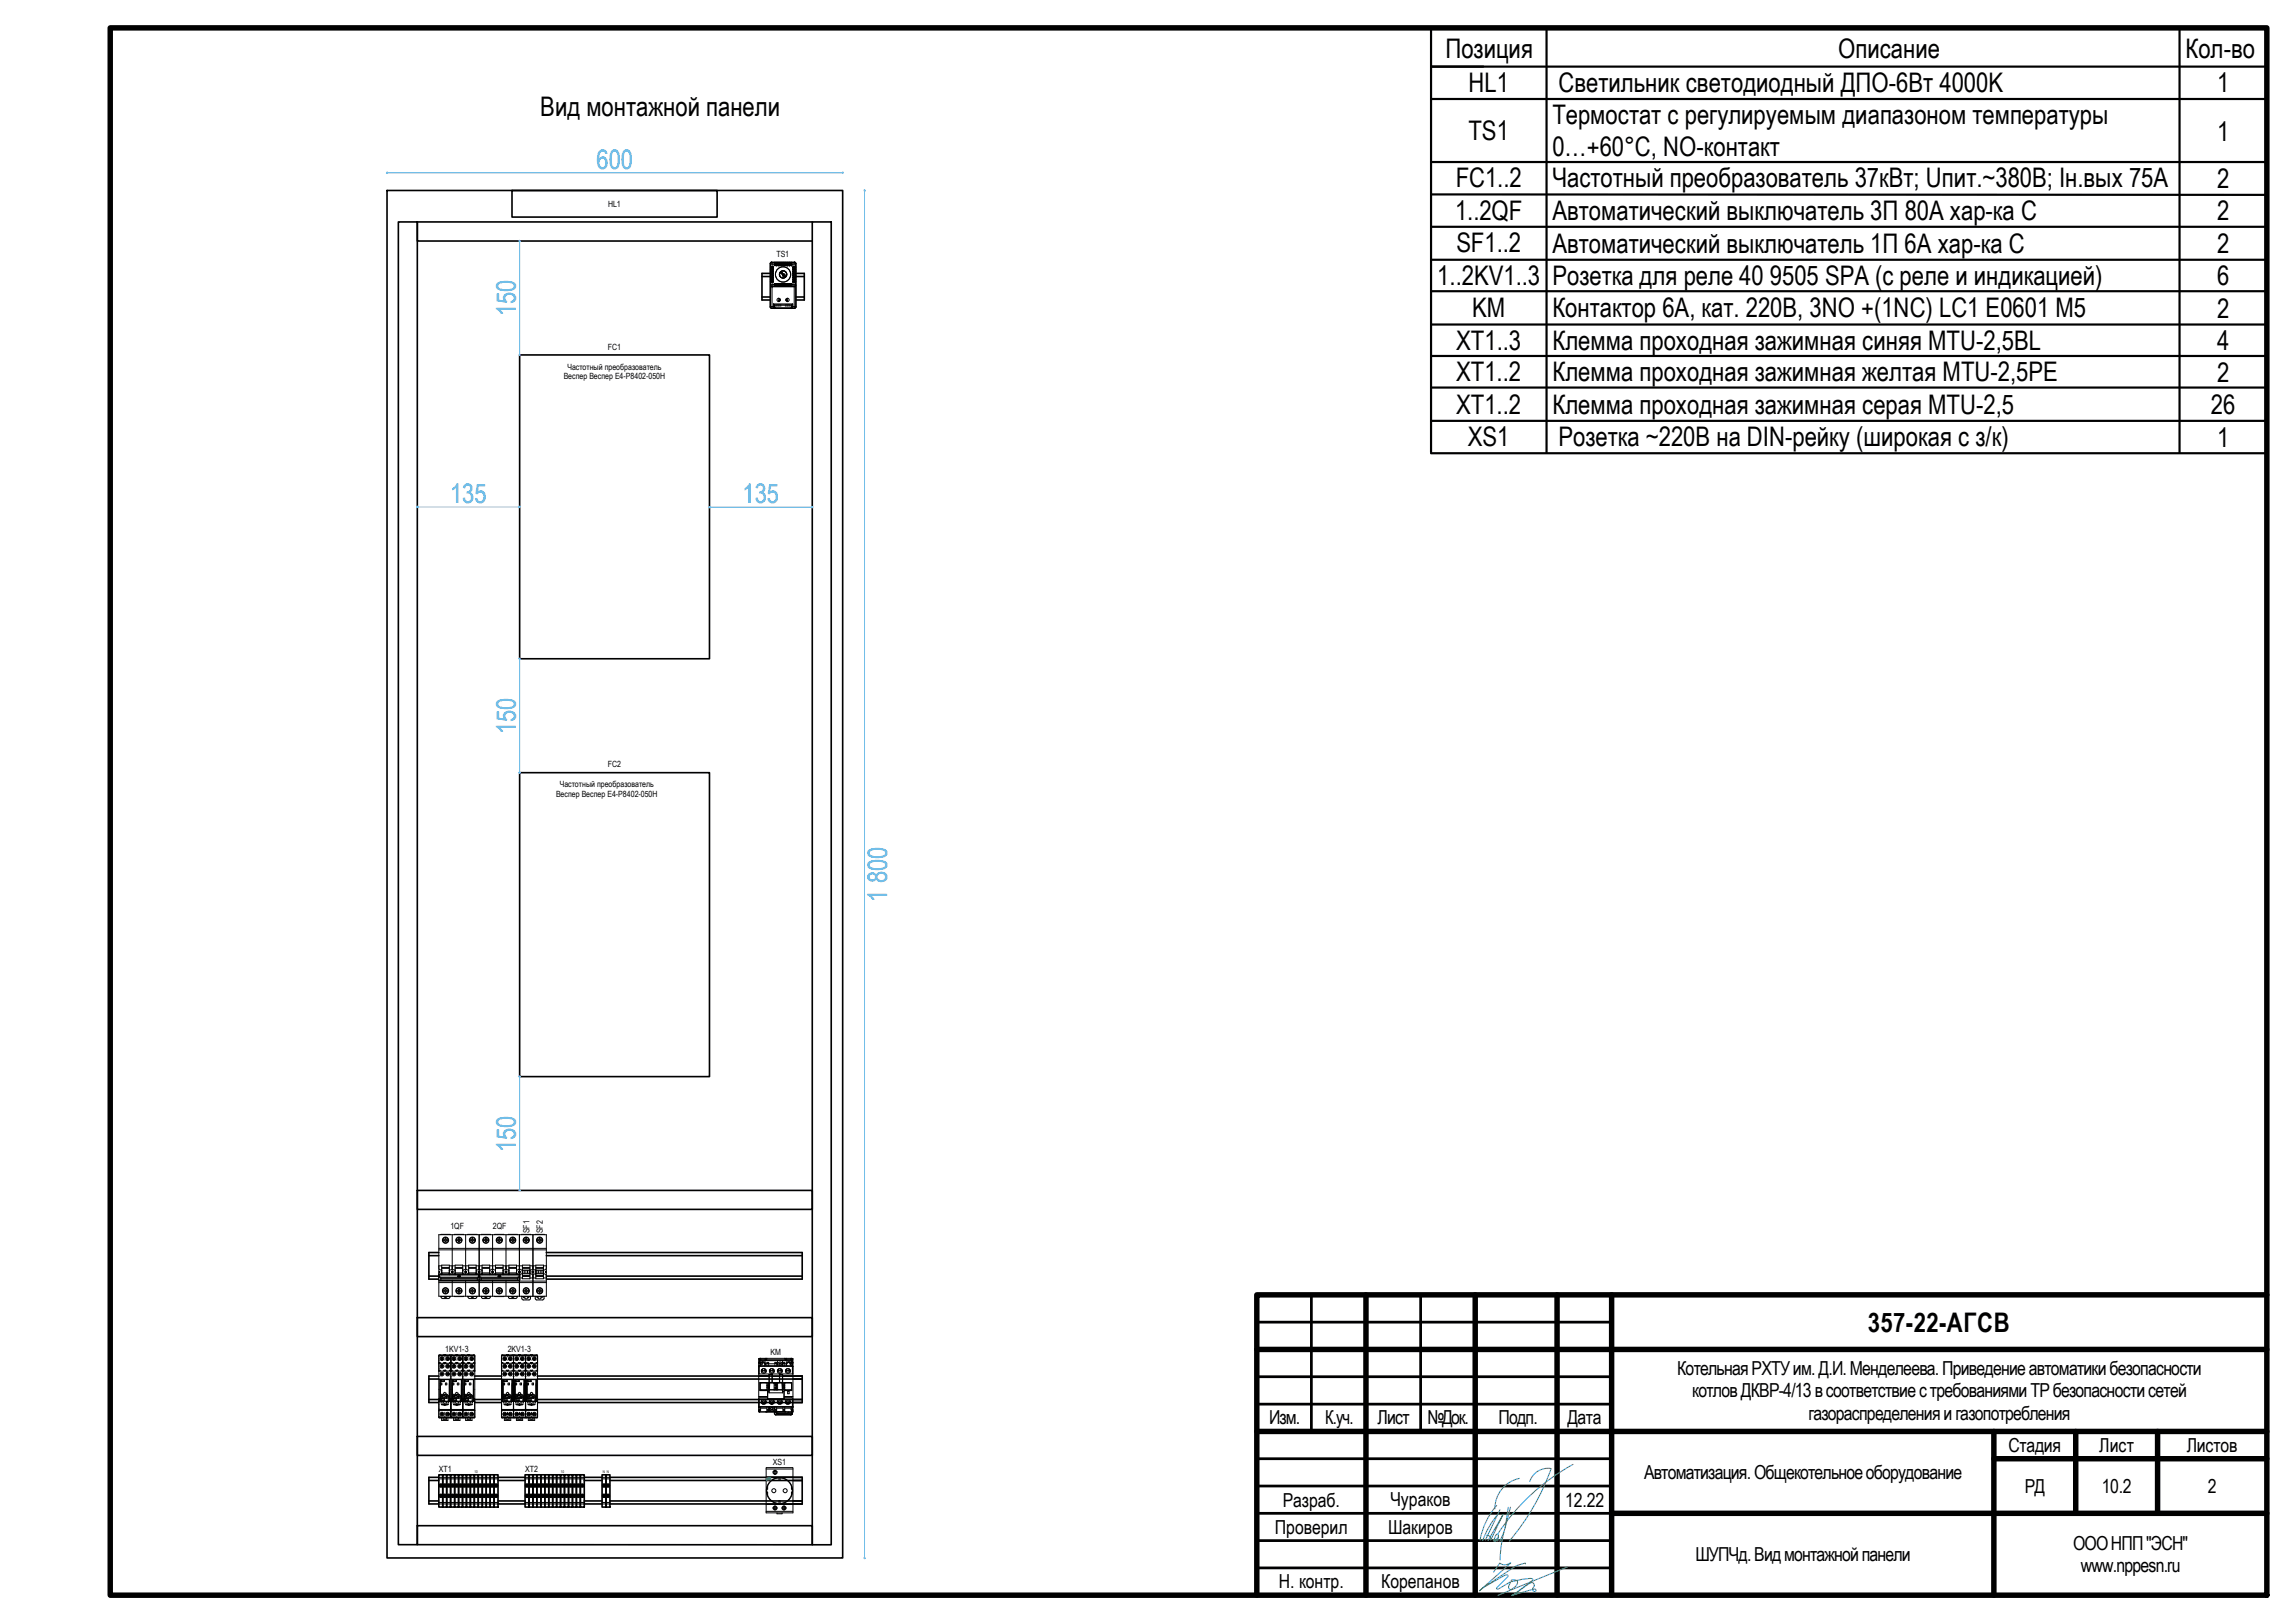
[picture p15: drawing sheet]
<svg xmlns="http://www.w3.org/2000/svg" width="420mm" height="297mm" viewBox="0 0 420 297" stroke-linecap="round" stroke-linejoin="round" font-family="sans-serif">
<defs><g id="words">
<g font-size="4.9">
<text x="264.6" y="10.6">Позиция</text>
<text x="336.5" y="10.6">Описание</text>
<text x="400.1" y="10.6">Кол-во</text>
<text x="268.9" y="16.8">HL1</text>
<text x="285.3" y="16.8">Светильник светодиодный ДПО-6Вт 4000K</text>
<text x="405.9" y="16.9">1</text>
<text x="98.9" y="21.2">Вид монтажной панели</text>
<text x="284.2" y="22.8">Термостат с регулируемым диапазоном температуры</text>
<text x="268.8" y="25.6">TS1</text>
<text x="284.2" y="28.5">0…+60°C, NO-контакт</text>
<text x="405.9" y="25.7">1</text>
<text x="266.5" y="34.3">FC1..2</text>
<text x="284.2" y="34.3">Частотный преобразователь 37кВт; Uпит.~380B; Iн.вых 75А</text>
<text x="405.9" y="34.4">2</text>
<text x="266.4" y="40.2">1..2QF</text>
<text x="284.2" y="40.2">Автоматический выключатель 3П 80А хар-ка С</text>
<text x="405.9" y="40.3">2</text>
<text x="266.6" y="46.2">SF1..2</text>
<text x="284.2" y="46.2">Автоматический выключатель 1П 6А хар-ка C</text>
<text x="405.9" y="46.3">2</text>
<text x="263.1" y="52.2">1..2KV1..3</text>
<text x="284.2" y="52.2">Розетка для реле 40 9505 SPA (с реле и индикацией)</text>
<text x="405.9" y="52.2">6</text>
<text x="269.5" y="58.1">KM</text>
<text x="284.2" y="58.1">Контактор 6А, кат. 220В, 3NO +(1NС) LC1 E0601 M5</text>
<text x="405.9" y="58.2">2</text>
<text x="266.6" y="64">XT1..3</text>
<text x="284.2" y="64">Клемма проходная зажимная cиняя MTU-2,5BL</text>
<text x="405.9" y="64.1">4</text>
<text x="266.6" y="69.8">XT1..2</text>
<text x="284.2" y="69.8">Клемма проходная зажимная желтая MTU-2,5PE</text>
<text x="405.9" y="69.9">2</text>
<text x="266.6" y="75.7">XT1..2</text>
<text x="284.2" y="75.7">Клемма проходная зажимная cерая MTU-2,5</text>
<text x="404.8" y="75.8">26</text>
<text x="268.7" y="81.6">XS1</text>
<text x="285.3" y="81.6">Розетка ~220В на DIN-рейку (широкая с з/к)</text>
<text x="405.9" y="81.7">1</text>
<text x="342" y="243.7">357-22-АГСВ</text>
</g>
<g font-size="4.9" fill="#55f">
<text x="109.2" y="30.9">600</text>
<text x="94.4" y="57.8" transform="rotate(-90 94.4 57.8)">150</text>
<text x="82.4" y="92.1">135</text>
<text x="135.9" y="92.1">135</text>
<text x="94.4" y="134.3" transform="rotate(-90 94.4 134.3)">150</text>
<text x="162.4" y="165" transform="rotate(-90 162.4 165)">1 800</text>
<text x="94.4" y="210.8" transform="rotate(-90 94.4 210.8)">150</text>
</g>
<g font-size="3.5">
<text x="307.1" y="251.6">КотельнаяРХТУим.Д.И.Менделеева.Приведениеавтоматикибезопасности</text>
<text x="309.8" y="255.7">котловДКВР-4/13всоответствиестребованиямиТРбезопасностисетей</text>
<text x="232.4" y="260.7">Изм.</text>
<text x="242.6" y="260.7">К.уч.</text>
<text x="252.2" y="260.7">Лист</text>
<text x="261.4" y="260.7">№Док.</text>
<text x="274.4" y="260.7">Подп.</text>
<text x="287" y="260.7">Дата</text>
<text x="331.1" y="259.8">газораспределенияигазопотребления</text>
<text x="367.7" y="265.7">Стадия</text>
<text x="384.3" y="265.7">Лист</text>
<text x="400.3" y="265.7">Листов</text>
<text x="234.8" y="275.8">Разраб.</text>
<text x="254.6" y="275.7">Чураков</text>
<text x="286.5" y="275.8">12.22</text>
<text x="301" y="270.7">Автоматизация.Общекотельноеоборудование</text>
<text x="370.7" y="273.2">РД</text>
<text x="384.8" y="273.2">10.2</text>
<text x="404.2" y="273.2">2</text>
<text x="233.4" y="280.7">Проверил</text>
<text x="254.1" y="280.7">Шакиров</text>
<text x="310.4" y="285.7">ШУПЧд.Видмонтажнойпанели</text>
<text x="379.5" y="283.6">ОООНПП&quot;ЭСН&quot;</text>
<text x="380.9" y="287.8">www.nppesn.ru</text>
<text x="234.1" y="290.6">Н. контр.</text>
<text x="252.9" y="290.6">Корепанов</text>
</g>
<g font-size="1.6">
<text x="111.3" y="37.8">HL1</text>
<text x="142.1" y="47">TS1</text>
<text x="111.3" y="64">FC1</text>
<text x="103.2" y="69.4">Веспер Веспер Е4-P8402-050H</text>
<text x="103.9" y="67.6">Частотный преобразователь</text>
<text x="111.3" y="140.5">FC2</text>
<text x="101.8" y="145.9">Веспер Веспер Е4-P8402-050H</text>
<text x="102.5" y="144.1">Частотный преобразователь</text>
<text x="82.5" y="224.9">1QF</text>
<text x="90.2" y="224.9">2QF</text>
<text x="97" y="225.7" transform="rotate(-90 97 225.7)">SF1</text>
<text x="99.4" y="225.7" transform="rotate(-90 99.4 225.7)">SF2</text>
<text x="81.5" y="247.5">1KV1-3</text>
<text x="93" y="247.5">2KV1-3</text>
<text x="141.1" y="248.1">KM</text>
<text x="80.4" y="269.4">XT1</text>
<text x="96.1" y="269.4">XT2</text>
<text x="141.5" y="268.2">XS1</text>
</g>
<g font-size=".7">
<text x="86.9" y="269.6">10</text>
<text x="102.7" y="269.6">10</text>
<text x="110.4" y="269.6">N N</text>
</g>
<g font-size=".3">
<text x="80.4" y="249.1">21</text>
<text x="80.4" y="250.5">24</text>
<text x="80.4" y="252">22</text>
<text x="80.4" y="251.2">7</text>
<text x="80.4" y="249.8">5</text>
<text x="80.4" y="248.4">6</text>
<text x="81.4" y="249.1">M</text>
<text x="81.4" y="251.7">C</text>
<text x="81.4" y="251.4">N</text>
<text x="81.4" y="249.9">N</text>
<text x="81.4" y="250.2">O</text>
<text x="81.4" y="248.5">C</text>
<text x="81.4" y="248.8">O</text>
<text x="82.3" y="252">12</text>
<text x="82.3" y="250.5">14</text>
<text x="82.3" y="249.1">11</text>
<text x="82.3" y="249.8">4</text>
<text x="82.3" y="248.4">3</text>
<text x="82.3" y="251.2">2</text>
<text x="82.6" y="249.1">21</text>
<text x="82.6" y="252">22</text>
<text x="82.6" y="250.5">24</text>
<text x="82.6" y="251.2">7</text>
<text x="82.6" y="249.8">5</text>
<text x="82.6" y="248.4">6</text>
<text x="83.6" y="249.1">M</text>
<text x="83.6" y="250.2">O</text>
<text x="83.6" y="248.8">O</text>
<text x="83.6" y="251.7">C</text>
<text x="83.6" y="251.4">N</text>
<text x="83.6" y="249.9">N</text>
<text x="83.6" y="248.5">C</text>
<text x="84.5" y="252">12</text>
<text x="84.5" y="250.5">14</text>
<text x="84.5" y="249.1">11</text>
<text x="84.5" y="251.2">2</text>
<text x="84.5" y="249.8">4</text>
<text x="84.5" y="248.4">3</text>
<text x="84.8" y="249.1">21</text>
<text x="84.8" y="252">22</text>
<text x="84.8" y="250.5">24</text>
<text x="84.8" y="251.2">7</text>
<text x="84.8" y="249.8">5</text>
<text x="84.8" y="248.4">6</text>
<text x="85.8" y="249.1">M</text>
<text x="85.8" y="250.2">O</text>
<text x="85.8" y="248.8">O</text>
<text x="85.8" y="251.7">C</text>
<text x="85.8" y="251.4">N</text>
<text x="85.8" y="249.9">N</text>
<text x="85.8" y="248.5">C</text>
<text x="86.6" y="250.5">14</text>
<text x="86.7" y="252">12</text>
<text x="86.7" y="249.1">11</text>
<text x="86.7" y="251.2">2</text>
<text x="86.7" y="249.8">4</text>
<text x="86.7" y="248.4">3</text>
<text x="91.9" y="250.5">24</text>
<text x="91.9" y="249.1">21</text>
<text x="91.9" y="252">22</text>
<text x="91.9" y="251.2">7</text>
<text x="91.9" y="249.8">5</text>
<text x="91.9" y="248.4">6</text>
<text x="92.8" y="249.1">M</text>
<text x="92.8" y="251.7">C</text>
<text x="92.8" y="250.2">O</text>
<text x="92.8" y="248.5">C</text>
<text x="92.8" y="248.8">O</text>
<text x="92.9" y="251.4">N</text>
<text x="92.9" y="249.9">N</text>
<text x="93.7" y="252">12</text>
<text x="93.7" y="250.5">14</text>
<text x="93.8" y="249.1">11</text>
<text x="93.8" y="249.8">4</text>
<text x="93.8" y="251.2">2</text>
<text x="93.8" y="248.4">3</text>
<text x="94.1" y="249.1">21</text>
<text x="94.1" y="250.5">24</text>
<text x="94.1" y="252">22</text>
<text x="94.1" y="251.2">7</text>
<text x="94.1" y="249.8">5</text>
<text x="94.1" y="248.4">6</text>
<text x="95" y="249.1">M</text>
<text x="95" y="251.7">C</text>
<text x="95" y="250.2">O</text>
<text x="95" y="248.5">C</text>
<text x="95" y="248.8">O</text>
<text x="95.1" y="251.4">N</text>
<text x="95.1" y="249.9">N</text>
<text x="95.9" y="252">12</text>
<text x="95.9" y="250.5">14</text>
<text x="96" y="249.1">11</text>
<text x="96" y="249.8">4</text>
<text x="96" y="248.4">3</text>
<text x="96" y="251.2">2</text>
<text x="96.3" y="249.1">21</text>
<text x="96.3" y="252">22</text>
<text x="96.3" y="250.5">24</text>
<text x="96.3" y="251.2">7</text>
<text x="96.3" y="249.8">5</text>
<text x="96.3" y="248.4">6</text>
<text x="97.2" y="249.1">M</text>
<text x="97.2" y="251.7">C</text>
<text x="97.2" y="251.4">N</text>
<text x="97.2" y="249.9">N</text>
<text x="97.2" y="250.2">O</text>
<text x="97.2" y="248.5">C</text>
<text x="97.2" y="248.8">O</text>
<text x="98.1" y="252">12</text>
<text x="98.1" y="250.5">14</text>
<text x="98.2" y="249.1">11</text>
<text x="98.2" y="251.2">2</text>
<text x="98.2" y="249.8">4</text>
<text x="98.2" y="248.4">3</text>
<text x="80.4" y="259.2">A2</text>
<text x="80.5" y="258.4">8</text>
<text x="81.2" y="259.2">COIL</text>
<text x="82.2" y="259.2">A1 A2</text>
<text x="82.3" y="258.4">1</text>
<text x="82.7" y="258.4">8</text>
<text x="83.4" y="259.2">COIL</text>
<text x="84.4" y="259.2">A1 A2</text>
<text x="84.5" y="258.4">1</text>
<text x="84.8" y="258.4">8</text>
<text x="85.6" y="259.2">COIL</text>
<text x="86.6" y="259.2">A1</text>
<text x="86.8" y="258.4">1</text>
<text x="91.9" y="259.2">A2</text>
<text x="91.9" y="258.4">8</text>
<text x="92.7" y="259.2">COIL</text>
<text x="93.7" y="259.2">A1 A2</text>
<text x="93.8" y="258.4">1</text>
<text x="94.1" y="258.4">8</text>
<text x="94.9" y="259.2">COIL</text>
<text x="95.9" y="259.2">A1 A2</text>
<text x="96" y="258.4">1</text>
<text x="96.3" y="258.4">8</text>
<text x="97.1" y="259.2">COIL</text>
<text x="98.1" y="259.2">A1</text>
<text x="98.2" y="258.4">1</text>
</g>
</g></defs>
<g fill="none" stroke="#000" stroke-width="1">
<path d="M20.2 5.1h394.8v286.9h-394.8zM250.1 237v55M270.1 237v55M285.1 237v55M295.1 237v55M415 237h-184.9v55M230.1 247h184.9M230.1 262h184.9M295.1 277h119.9M365 262v30M365 267h50M380 262v15"/>
<path d="M395 262v15"/>
</g>
<path d="M240.1 237v25M260.1 237v25M230.1 242h65M230.1 252h65M230.1 257h65M230.1 267h65M230.1 277h65M230.1 272h65M230.1 287h65M230.1 282h65" fill="none" stroke="#000" stroke-width=".5"/>
<g fill="none" stroke="#3dad99" stroke-width=".2">
<path d="M274 275.5a13 13 0 0 0-3 6.4M274.2 277.2a15 15 0 0 0-2.7 4.8M274.6 276.3l-2.7 5.6M275.6 279.6a21.6 21.6 0 0 0-1 5.9M276.1 275.9l-.5 3.7M276.5 275.8l-.9 3.8M278.2 270.6a5.6 5.6 0 0 0-4.5 5.5M280.1 271.1a3.5 3.5 0 0 1 3.9-2.3 42.7 42.7 0 0 1-7.7 13.2M288 268a38.6 38.6 0 0 0-13.8 12.8M271.9 290.3l3.9-2.1 .2 .1v.3l-2 2.1 .3 .1 2.2-1.3-.3 .8a.44 .44 0 0 0 .1 .4 .44 .44 0 0 0 .4 .2l.7-.5a.88 .88 0 0 0 .3-1.1 .87 .87 0 0 0-1 0l.1 .2 1.9-.5 1.4-.1h.5v.3l-3.7 2.8M272.2 281a.66 .66 0 0 1 .7 .7M272.9 281.9l2.3-4.7-2.8 4.8"/>
<path d="M274 280.8h.2a.99 .99 0 0 1-.5 1.3 1.01 1.01 0 0 1 .3-1.3zM274.1 281.6l-.4 .4h-.3l.2-.4M274.3 281l-.1 1.1M275.3 280.4l-.7 1.7M277 292l3.2-2.3a.46 .46 0 0 1 .5 0 .46 .46 0 0 1 .2 .6l-.3 .4a.36 .36 0 0 0 .1 .5 .36 .36 0 0 0 .5-.1l-.1-.2-.3-.1-4 1.2M279.3 286.2l-.1-.1a5.2 5.2 0 0 0-2.2 .9l-5.5 3.6-.6 .5 5.7-5.1a1.59 1.59 0 0 1-2 .1l-1.2 1.6M287 286.8l-12.8 5.2"/>
</g>
<g fill="#a80f02">
<path d="M140.4 270.6l.1 .3z"/>
<path d="M140.4 270.5l.1 .1z"/>
</g>
<g fill="#a80f02">
<path d="M140.5 270.6h.2l-.1 .1 .1 .1h-.2z" fill-rule="evenodd"/>
<path d="M140.8 270.5l.1 .1 .2-.1-.1 .2 .1 .1-.2-.1-.1 .1z" fill-rule="evenodd"/>
</g>
<path d="M140.5 270.5h.2v.1h-.2z" fill="#7f7f7f"/>
<g fill="none" stroke="#000" stroke-width=".3">
<path d="M70.9 34.9h83.4v250.2h-83.4zM93.7 34.9h37.6v4.8h-37.6zM72.9 40.6h3.5v242.1h-3.5zM76.4 40.6h72.3M76.4 40.6v3.5h72.3M139.5 50.6h1.5M139.5 54.4h1.5M141 50h-1.5v4.9h1.5M145.7 50h1.5v4.9h-1.5M145.7 50.6h1.5M145.7 54.4h1.5M148.7 40.6h3.5v242.1h-3.5z"/>
<path d="M95.1 65h34.8v55.6h-34.8zM95.1 141.4h34.8v55.6h-34.8zM76.4 217.9h72.3v3.4h-72.3zM78.5 233.6h1.8M78.5 229.8h1.8M80.3 229.2h-1.8v4.9h1.8M100 233.6h46.9M100 229.2h46.9v4.9h-46.9M100 229.8h46.9M76.4 241.2h72.3v3.4h-72.3zM78.5 256.1h1.8M78.5 252.4h1.8"/>
<path d="M80.3 251.8h-1.8v4.9h1.8M86.9 256.7h4.9M86.9 251.8h4.9M86.9 252.4h4.9M86.9 256.1h4.9M98.4 251.8h48.5v4.9h-48.5M98.4 252.4h48.5M98.4 256.1h48.5M76.4 262.9h72.3v3.5h-72.3zM76.4 279.2h72.3v3.5h-72.3zM78.5 274.7h1.8M78.5 271h1.8"/>
<path d="M80.3 270.4h-1.8v4.9h1.8M80.3 269.9h.8v5.9h-.8zM80.5 271.7l.4 .4M80.5 273.6l.4 .3M80.9 271.7l-.4 .4M80.9 273.6l-.4 .3M81.1 269.9h.7v5.9h-.7zM81.2 271.7l.4 .4M81.2 273.6l.4 .3M81.6 271.7l-.4 .4M81.6 273.6l-.4 .3M81.8 269.9h.7v5.9h-.7z"/>
<path d="M81.9 271.7l.4 .4M81.9 273.6l.4 .3M82.3 271.7l-.4 .4M82.3 273.6l-.4 .3M82.5 269.9h.7v5.9h-.7zM82.7 271.7l.3 .4M82.7 273.6l.3 .3M83 271.7l-.3 .4M83 273.6l-.3 .3M83.2 269.9h.8v5.9h-.8zM83.4 271.7l.4 .4M83.4 273.6l.4 .3"/>
<path d="M83.8 271.7l-.4 .4M83.8 273.6l-.4 .3M84 269.9h.7v5.9h-.7zM84.1 271.7l.4 .4M84.1 273.6l.4 .3M84.5 271.7l-.4 .4M84.5 273.6l-.4 .3M84.7 269.9h.7v5.9h-.7zM84.8 271.7l.4 .4M84.8 273.6l.4 .3M85.2 271.7l-.4 .4M85.2 273.6l-.4 .3"/>
<path d="M85.4 269.9h.7v5.9h-.7zM85.6 271.7l.3 .4M85.6 273.6l.3 .3M85.9 271.7l-.3 .4M85.9 273.6l-.3 .3M86.1 269.9h.7v5.9h-.7zM86.3 271.7l.4 .4M86.3 273.6l.4 .3M86.7 271.7l-.4 .4M86.7 273.6l-.4 .3M86.8 269.9h.8v5.9h-.8zM87 271.7l.4 .4"/>
<path d="M87 273.6l.4 .3M87.4 271.7l-.4 .4M87.4 273.6l-.4 .3M87.6 269.9h.7v5.9h-.7zM87.7 271.7l.4 .4M87.7 273.6l.4 .3M88.1 271.7l-.4 .4M88.1 273.6l-.4 .3M88.3 269.9h.7v5.9h-.7zM88.5 271.7l.3 .4M88.5 273.6l.3 .3M88.8 271.7l-.3 .4"/>
<path d="M88.8 273.6l-.3 .3M89 269.9h.7v5.9h-.7zM89.2 271.7l.4 .4M89.2 273.6l.4 .3M89.6 271.7l-.4 .4M89.6 273.6l-.4 .3M89.7 269.9h.8v5.9h-.8zM89.9 271.7l.4 .4M89.9 273.6l.4 .3M90.3 271.7l-.4 .4M90.3 273.6l-.4 .3M90.5 269.9h.7v5.9h-.7z"/>
<path d="M90.6 271.7l.4 .4M90.6 273.6l.4 .3M91 271.7l-.4 .4M91 273.6l-.4 .3M91.2 270.4h4.9M91.2 275.3h4.9M91.2 271h4.9M91.2 274.7h4.9M96.1 269.9h.7v5.9h-.7zM96.3 271.7l.4 .4M96.3 273.6l.4 .3M96.7 271.7l-.4 .4"/>
<path d="M96.7 273.6l-.4 .3M96.8 269.9h.8v5.9h-.8zM97 271.7l.4 .4M97 273.6l.4 .3M97.4 271.7l-.4 .4M97.4 273.6l-.4 .3M97.6 269.9h.7v5.9h-.7zM97.7 271.7l.4 .4M97.7 273.6l.4 .3M98.1 271.7l-.4 .4M98.1 273.6l-.4 .3M98.3 269.9h.7v5.9h-.7z"/>
<path d="M98.5 271.7l.3 .4M98.5 273.6l.3 .3M98.8 271.7l-.3 .4M98.8 273.6l-.3 .3M99 269.9h.7v5.9h-.7zM99.2 271.7l.4 .4M99.2 273.6l.4 .3M99.6 271.7l-.4 .4M99.6 273.6l-.4 .3M99.7 269.9h.8v5.9h-.8zM99.9 271.7l.4 .4M99.9 273.6l.4 .3"/>
<path d="M100.3 271.7l-.4 .4M100.3 273.6l-.4 .3M100.5 269.9h.7v5.9h-.7zM100.6 271.7l.4 .4M100.6 273.6l.4 .3M101 271.7l-.4 .4M101 273.6l-.4 .3M101.2 269.9h.7v5.9h-.7zM101.4 271.7l.3 .4M101.4 273.6l.3 .3M101.7 271.7l-.3 .4M101.7 273.6l-.3 .3"/>
<path d="M101.9 269.9h.7v5.9h-.7zM102.1 271.7l.4 .4M102.1 273.6l.4 .3M102.5 271.7l-.4 .4M102.5 273.6l-.4 .3M102.6 269.9h.7v5.9h-.7zM102.8 271.7l.4 .4M102.8 273.6l.4 .3M103.2 271.7l-.4 .4M103.2 273.6l-.4 .3M103.3 269.9h.8v5.9h-.8zM103.5 271.7l.4 .4"/>
<path d="M103.5 273.6l.4 .3M103.9 271.7l-.4 .4M103.9 273.6l-.4 .3M104.1 269.9h.7v5.9h-.7zM104.3 271.7l.3 .4M104.3 273.6l.3 .3M104.6 271.7l-.3 .4M104.6 273.6l-.3 .3M104.8 269.9h.7v5.9h-.7zM105 271.7l.4 .4M105 273.6l.4 .3M105.4 271.7l-.4 .4"/>
<path d="M105.4 273.6l-.4 .3M105.5 269.9h.7v5.9h-.7zM105.7 271.7l.4 .4M105.7 273.6l.4 .3M106.1 271.7l-.4 .4M106.1 273.6l-.4 .3M106.2 269.9h.8v5.9h-.8zM106.4 271.7l.4 .4M106.4 273.6l.4 .3M106.8 271.7l-.4 .4M106.8 273.6l-.4 .3M107 270.4h3.2"/>
<path d="M107 275.3h3.2M107 271h3.2M107 274.7h3.2M110.2 269.9h.7v5.9h-.7zM110.4 271.7l.4 .4M110.4 273.6l.4 .3M110.8 271.7l-.4 .4M110.8 273.6l-.4 .3M110.9 269.9h.8v5.9h-.8zM111.1 271.7l.4 .4M111.1 273.6l.4 .3M111.5 271.7l-.4 .4"/>
<path d="M111.5 273.6l-.4 .3M111.7 270.4h35.2v4.9h-35.2M111.7 271h35.2M111.7 274.7h35.2"/>
<circle cx="80.7" cy="271.9" r=".26"/>
<circle cx="80.7" cy="273.8" r=".26"/>
<circle cx="81.4" cy="271.9" r=".27"/>
<circle cx="81.4" cy="273.8" r=".27"/>
<circle cx="82.1" cy="271.9" r=".27"/>
<circle cx="82.1" cy="273.8" r=".27"/>
<circle cx="82.9" cy="273.8" r=".26"/>
<circle cx="82.9" cy="271.9" r=".26"/>
<circle cx="83.6" cy="271.9" r=".26"/>
<circle cx="83.6" cy="273.8" r=".26"/>
<circle cx="84.3" cy="271.9" r=".26"/>
<circle cx="84.3" cy="273.8" r=".26"/>
<circle cx="85" cy="271.9" r=".26"/>
<circle cx="85" cy="273.8" r=".26"/>
<circle cx="85.8" cy="271.9" r=".27"/>
<circle cx="85.8" cy="273.8" r=".27"/>
<circle cx="86.5" cy="271.9" r=".27"/>
<circle cx="86.5" cy="273.8" r=".27"/>
<circle cx="87.2" cy="271.9" r=".27"/>
<circle cx="87.2" cy="273.8" r=".27"/>
<circle cx="87.9" cy="271.9" r=".26"/>
<circle cx="87.9" cy="273.8" r=".26"/>
<circle cx="88.6" cy="271.9" r=".26"/>
<circle cx="88.6" cy="273.8" r=".26"/>
<circle cx="89.4" cy="271.9" r=".26"/>
<circle cx="89.4" cy="273.8" r=".26"/>
<circle cx="90.1" cy="271.9" r=".26"/>
<circle cx="90.1" cy="273.8" r=".26"/>
<circle cx="90.8" cy="271.9" r=".27"/>
<circle cx="90.8" cy="273.8" r=".27"/>
<circle cx="96.5" cy="271.9" r=".26"/>
<circle cx="96.5" cy="273.8" r=".26"/>
<circle cx="97.2" cy="271.9" r=".27"/>
<circle cx="97.2" cy="273.8" r=".27"/>
<circle cx="97.9" cy="271.9" r=".27"/>
<circle cx="97.9" cy="273.8" r=".27"/>
<circle cx="98.7" cy="271.9" r=".26"/>
<circle cx="98.7" cy="273.8" r=".26"/>
<circle cx="99.4" cy="271.9" r=".26"/>
<circle cx="99.4" cy="273.8" r=".26"/>
<circle cx="100.1" cy="271.9" r=".26"/>
<circle cx="100.1" cy="273.8" r=".26"/>
<circle cx="100.8" cy="271.9" r=".26"/>
<circle cx="100.8" cy="273.8" r=".26"/>
<circle cx="101.6" cy="271.9" r=".27"/>
<circle cx="101.6" cy="273.8" r=".27"/>
<circle cx="102.3" cy="271.9" r=".27"/>
<circle cx="102.3" cy="273.8" r=".27"/>
<circle cx="103" cy="271.9" r=".27"/>
<circle cx="103" cy="273.8" r=".27"/>
<circle cx="103.7" cy="271.9" r=".26"/>
<circle cx="103.7" cy="273.8" r=".26"/>
<circle cx="104.4" cy="271.9" r=".26"/>
<circle cx="104.4" cy="273.8" r=".26"/>
<circle cx="105.2" cy="271.9" r=".26"/>
<circle cx="105.2" cy="273.8" r=".26"/>
<circle cx="105.9" cy="271.9" r=".26"/>
<circle cx="105.9" cy="273.8" r=".26"/>
<circle cx="106.6" cy="271.9" r=".27"/>
<circle cx="106.6" cy="273.8" r=".27"/>
<circle cx="110.6" cy="271.9" r=".26"/>
<circle cx="110.6" cy="273.8" r=".26"/>
<circle cx="111.3" cy="271.9" r=".26"/>
<circle cx="111.3" cy="273.8" r=".26"/>
</g>
<g fill="none" stroke="#000" stroke-width=".18">
<path d="M141 48.3h.1M141 56.2l.3 .3M141 48.3v7.9M141 49h.4M141 49h.1M141 51.6h.5M141 51.2l.4 .1M141 51.6h.1M141 51.2l.1 .1M141 48.8v.2M141 49.2v.2M141 49.6v.1"/>
<path d="M141 50v.1M141 50.3v.2M141 50.7v.2M141 51.1v.1M141 51.5v.1M141 50.5h.4M141 50.5h.1M141 50.1h.1M141 50.1h.4M141 50.9h.4M141 50.9h.1M141 49.4h.1"/>
<path d="M141 49.4h.4M141 49.7l.1 .1M141 49.7h.4M141.1 52.2v3.9M141.1 56.1l-.1 .1M141.1 56.1l.2 .3M141.1 52.2v.2h.2M141.1 56.1h.5M141.1 52.2l.2 .2M141.1 49.4v.2M141.1 51.6v.5M141.1 49.2h-.1"/>
<path d="M141.1 52.1v.1M141.1 49v.2M141.1 50.5v.2M141.1 49.6h-.1M141.1 50.7h-.1M141.1 48.3v.5M141.1 49.8v.1M141.1 50.1v.2M141.1 49.9l-.1 .1M141.1 50.3h-.1M141.1 51.3h.3M141.1 50.1l.3 .1"/>
<path d="M141.1 50.3h.3M141.1 50.7h.3M141.1 49.2h.3M141.1 51.3v.1M141.1 51.1h-.1M141.1 51.4l-.1 .1M141.1 52.1l.3 .3M141.1 51.6l.3 .1M141.1 49.4h.3M141.1 50.9h.3M141.1 50.5h.3M141.1 49.6h.3"/>
<path d="M141.1 51.1h.3M141.1 50.9v.2M141.1 49h.3M141.1 48.8h.3M141.1 48.8h-.1M141.1 49.8h.3M141.3 48h4.1M141.3 48h.1M141.3 56.5h4.1M141.3 48l-.3 .2M141.3 48.8v.2M141.3 51.1v.1"/>
<path d="M141.3 50.8h.3M141.3 49.2l.1 .2M141.3 50.7v.1h.2M141.3 51.5v.1M141.3 51.2h.1M141.3 51.6h.1M141.3 52.4h4.1M141.3 52.4v4M141.3 52.5h4.1M141.3 56.4v.1M141.3 52.5h.1M141.3 56.4h.3"/>
<path d="M141.4 49v.2M141.4 49.4h.1M141.4 49.4v.2M141.4 49.8h.1M141.4 49.8v.1M141.4 49.9h.1M141.4 49.2h-.4M141.4 50.2v.1M141.4 52.4h-.1M141.4 50.5h.1M141.4 50.7h.1M141.4 50.5v.2"/>
<path d="M141.4 48h.3M141.4 51.1h.1M141.4 48v.8M141.4 50.9v.2M141.4 51.1h-.4M141.4 51.4l-.4 .1M141.4 51.4v.1M141.4 51.4h.1M141.4 51.3v.1M141.4 49.9h-.3M141.4 51.7h.1M141.4 51.7v.7"/>
<path d="M141.4 48l-.3 .3M141.4 48.8h-.4M141.4 51.4h-.3M141.4 50.1h.1M141.4 51.5l-.1 .1M141.4 51.1l-.1 .1M141.4 49.6v.1M141.4 51.5h.1M141.4 50v.1M141.4 50.3v.2M141.4 49.7h.2M141.4 49.6h-.4"/>
<path d="M141.4 49.9l-.4 .1M141.4 50.3h-.4M141.5 49.4h.1M141.5 49h.1M141.5 51.3h.1M141.5 51.6v.1M141.5 49h-.1M141.5 49.2h-.1M141.5 49.2h.1M141.5 49.6h.1M141.5 49.6h-.1M141.5 50.3h.1"/>
<path d="M141.5 50.7h-.5M141.5 49.9h.1M141.5 50.1v.1M141.5 50.1l-.1 .1M141.5 50.3h-.1M141.5 50.5h.1M141.5 50.7h.1M141.5 51.3h-.1M141.5 50.9h.1M141.5 51.4l.1 .1M141.5 51.1h.1M141.5 50.3l.1 .1"/>
<path d="M141.5 49.9l.1 .1M141.5 48.8l.1 .1M141.5 51.4h.1M141.5 50.9h-.1M141.5 48.8h.1M141.5 50.7l.1 .1M141.5 48.8h-.1M141.5 48.9h.1M141.5 48.9v.1M141.5 49.2v.2M141.5 49.6v.2M141.5 50.8v.1"/>
<path d="M141.5 49.6l.1 .1M141.6 51.2h.1M141.6 49.3h.1M141.6 51.6h.1M141.6 49h.1M141.6 49.6h.1M141.6 50h.1M141.6 49.2h.1M141.6 49.2v.1M141.6 49.6v.1M141.6 50v.1M141.6 50.1h.1"/>
<path d="M141.6 50.8l-.1 .1M141.6 50.5h.1M141.6 51.5h.1M141.6 49h-.1M141.6 50.1h-.1M141.6 50.8h-.1M141.6 49.7h.1M141.6 51.1h.1M141.6 51.2l-.1 .1M141.6 50.5h-.1M141.6 51.6h-.1M141.6 49.3l-.1 .1"/>
<path d="M141.6 48.9v.1M141.6 50.4v.1M141.6 50.7v.2M141.6 51.1v.1M141.6 50.7v.1M141.6 51.6l-.1 .1M141.6 50.1l-.1 .1M141.6 49.7l-.1 .1M141.6 56.1v.3M141.6 51.5v.1M141.6 56.4l.1 .1M141.6 56.1h.1"/>
<path d="M141.6 55.6v.5M141.6 55.6h3.5v.5M141.6 55.6l.1 .2M141.6 55.6l.2 .2M141.7 56.3l-.1 .1M141.7 56.1v.2M141.7 56.3h.1M141.7 52l.1 .4M141.7 52.4h.1M141.7 55.8v.3M141.7 48.5h.1M141.7 52v.1h-.6"/>
<path d="M141.7 52h.3M141.7 48v.3M141.7 48.3h-.6M141.7 48.3v.2M141.7 55.8l.1 .1M141.7 52h.3zM141.8 48h.1M141.8 48l-.1 .3M141.8 48h-.1M141.8 48.3h.1M141.8 55.8h3.1M141.8 56.3h.1"/>
<path d="M141.8 55.8h-.1M141.8 56.3l-.1 .2M141.8 55.8l.1 .1M141.8 51.9l-.1 .1M141.8 48.3v.2M141.8 55.9h.1M141.8 55.9v.4M141.9 56.3l-.2 .2M141.9 56.3h.1M141.9 56.3h3M141.9 55.9h-.1M141.9 51.9l.1 .1"/>
<path d="M141.9 55.9h.1M141.9 55.9v.4M141.9 48l.1 .3M141.9 48h.1M142 52v.4M142 52.4h.1M142 48.5h.1M142 48.5h-.2M142 48.5h-.1M142 48h.1M142 48.3h.1M142 48.3v.2"/>
<path d="M142 48v.3M142.1 48.5h.1M142.1 52v.4zM142.1 48v.3M142.1 55.8h.9v.2h-.9zM142.1 52h.3M142.1 48.3v.2M142.2 48l-.1 .3M142.2 48h-.1M142.2 48h.1M142.2 48.3h.1M142.2 48.5h.1"/>
<path d="M142.2 51.9l.2 .1M142.2 51.9h.1M142.2 51.9l-.1 .1M142.2 48.3v.2M142.3 51.9l.1 .1M142.3 48l.1 .3M142.3 48h.1M142.4 52l-.1 .4M142.4 52.4h-.1M142.4 48.5h.1M142.4 48h.1M142.4 48.5h-.1"/>
<path d="M142.4 48.5h-.2M142.4 48v.3M142.4 48.3h.1M142.4 48.3v.2M142.4 52h.1M142.4 52v.4M142.5 52v.4M142.5 48.3v.2M142.5 48.5h.1M142.5 52.4h.1M142.5 52h.1M142.5 48v.3"/>
<path d="M142.5 48h.2M142.5 48.5h.2M142.5 48.3h.2M142.5 54.6l.2 .2M142.5 48v.5M142.5 48h.1M142.6 48.5h.1M142.6 51.9h.1M142.6 51.9l-.1 .1M142.6 54.6l.1 .2M142.6 52h.1M142.6 48.3v.2"/>
<path d="M142.7 51.9h.1M142.7 48.5h.1M142.7 51.9v.1M142.7 48v.5M142.7 48h.1M142.7 54.9h.1M142.7 54.9h.2M142.7 54.9l-.2 .2 .1 .1M142.7 54.8h.1M142.7 51.9l-.1 .1M142.7 52.4h.1M142.7 48h.2"/>
<path d="M142.7 50.3h.1M142.7 48v.3M142.7 52v.4M142.7 48.3h.2M142.7 48.3v.2M142.8 54.8h-.1M142.9 52v.4M142.9 48.3v.2M142.9 48.5h.1M142.9 52.4h.1M142.9 48v.3M142.9 48h.2"/>
<path d="M142.9 48.3h.2M142.9 48v.5M142.9 48h.1M142.9 51.9v.1M142.9 51.9h.1M143 48.5h-.1M143 48.5h.1M143 48.3v.2M143 51.9h.1M143 51.9l.1 .1M143.1 48v.3M143.1 48h.1"/>
<path d="M143.1 51.9l-.2 .1M143.1 48.3h.1M143.1 48.3v.2M143.1 48.5h.1M143.1 48.5h-.1M143.1 52v.4zM143.2 48.5h.2l-.1-.2h.1v.2M143.2 52l.1 .4M143.2 48.3v.2M143.2 52.4h.1M143.2 48.5h.1M143.2 48.5h.2"/>
<path d="M143.2 48v.3M143.2 52v.4M143.3 50.2l-.4-.3 .1-.1 .5 .4M143.3 50.2l.1 .2-.1 .1 .4 .1-.1-.4h-.1M143.3 50.2l-.1 .1M143.3 48h.1M143.3 48l-.1 .3M143.3 48h-.1M143.3 51.9l-.1 .1M143.4 51.9h.1M143.4 48.5h.1M143.4 51.9l.1 .1"/>
<path d="M143.4 51.9l-.2 .1M143.4 48l.1 .3M143.4 48h.1M143.5 52h.1M143.5 48.3h.1M143.5 48.3v.2M143.5 48.5h.1M143.5 48v.3M143.5 48h.1M143.5 48.5h-.1M143.5 52v.4zM143.5 50.2l-.5-.5-.1 .2 .3 .4"/>
<path d="M143.5 50.2h.2v.4l-.4-.1-.1-.2M143.5 50.2h.1M143.5 50.2h.1l.1 .4-.4-.1 .1-.1-.5-.6h.1l.6 .4M143.6 52v.4zM143.6 48.5h.1M143.6 48v.3M143.6 48.3v.2M143.6 51.9l.3 .1M143.7 48l-.1 .3M143.7 48h-.1M143.7 48h.1M143.7 48.5h.1"/>
<path d="M143.7 51.9l.2 .1M143.7 51.9h.1M143.7 51.9l-.1 .1M143.8 55.8h.8v.2h-.8zM143.8 51.9l.1 .1M143.8 48l.1 .3M143.8 48h.1M143.8 48.3h-.1l.1 .2M143.9 52l-.1 .4M143.9 52.4h-.1M143.9 52h.1M143.9 48.5h.1"/>
<path d="M143.9 48.5h-.1M143.9 48v.3M143.9 48h.1M143.9 48.3h.1M143.9 48.3v.2M143.9 54.9h.1M143.9 48.5h-.2M143.9 52v.4M143.9 54.8h.1M144 50.1h.1M144 52v.4zM144 48.5h.1"/>
<path d="M144 52h.1M144 48.3v.2M144 48v.3M144 50.1a.66 .66 0 0 0-.7-.5 .66 .66 0 0 0-.6 .7M144 50.1a.66 .66 0 0 1-.5 .8 .66 .66 0 0 1-.8-.6M144 51.9l.1 .1M144 48h.2M144 48.3h.2M144 54.9h.1M144 48h.1M144 54.9l.2 .2-.1 .1 .1-.2zM144 54.8l.2-.2-.2 .2"/>
<path d="M144.1 48.5h.1M144.1 51.9h.1M144.1 51.9l-.1 .1M144.1 48.3l.1 .2M144.1 52h.1M144.2 51.9h.1M144.2 48.5h.1M144.2 51.9v.1M144.2 51.9h-.1M144.2 48v.3M144.2 48h.1M144.2 48.5h-.1"/>
<path d="M144.2 48h.2M144.2 52.4h.1M144.2 52v.4M144.2 48.3h.2M144.2 48.3v.2M144.4 48.5h.1M144.4 52h.1M144.4 48.3v.2M144.4 52v.4M144.4 52.4h.1M144.4 52h.2M144.4 48v.3"/>
<path d="M144.4 48v.5M144.4 48h.1M144.4 48h.2M144.4 48.3h.2M144.5 48.5h.1M144.5 51.9l-.1 .1M144.5 51.9h.1M144.5 48.3l.1 .2M144.5 51.9l.1 .1M144.6 48v.5M144.6 48h.1M144.6 52v.4"/>
<path d="M144.6 52.4h.1M144.6 52h.1M144.6 48v.3M144.6 48.5h.1M144.6 48.5h-.1M144.6 48.3h.1M144.6 48.3v.2M144.7 52l.1 .4M144.7 52.4h.1M144.7 48v.3M144.7 48.3v.2M144.7 52h.3z"/>
<path d="M144.7 48.5h.1M144.7 48.5h.2M144.7 52v.4M144.8 48h.1M144.8 48.3h.1M144.8 55.9h.1M144.8 55.9l.1 .4M144.9 56.3l.1 .2M144.9 56.3h.1M144.9 48.3l.1 .2M144.9 55.9v.4M144.9 55.8h.1"/>
<path d="M144.9 55.8l.2-.2-.1 .2M144.9 51.9h.1M144.9 55.8l-.1 .1M144.9 48.5h.1M144.9 51.9l.1 .1M144.9 51.9l-.2 .1M144.9 48l.1 .3M144.9 48h.1M145 52.1h-3.3v.3M145 52v.4v-.3M145 52h.1M145 48v.3"/>
<path d="M145 48h.4M145 48.3h.6M145 48.3v.2M145 48.5h.1M145 48.5h-.1M145 52v.1h.6M145 55.8v.3M145 56.1v.2M145 56.3l.1 .1M145 56.3h-.1M145 55.8l-.1 .1M145.1 56.1h.6"/>
<path d="M145.1 56.1v.3M145.1 56.4h.3M145.1 56.4l-.1 .1M145.1 56.1h-.1M145.2 49h.1M145.2 50.5h.1M145.2 49.2h.1M145.2 51.1h.1M145.2 51.5h.1M145.2 49.7h.1M145.2 50.1h.1M145.2 50h.1"/>
<path d="M145.2 51.6h.1M145.2 49.7v.1M145.2 49.6h.1M145.2 50.8v.1M145.2 48.9v.1M145.2 49.2v.2M145.2 49.6v.1M145.2 50v.1M145.2 50.1v.1M145.2 51.6v.1M145.2 50.7v.2M145.2 51.1v.2"/>
<path d="M145.2 51.5v.1M145.2 50.8h.1M145.2 50.8h.2M145.2 49.6v.2M145.2 50.3h.1M145.2 48.8h.1M145.2 51.4h.1M145.2 51.4h.2M145.2 50.7h.5M145.2 50.7h.1M145.2 51.3h.1M145.2 50.1l.2 .1"/>
<path d="M145.2 50.7v.1M145.2 51.4v.1M145.2 50.9h.1M145.2 49.9h.1M145.2 49.9l.1 .1M145.2 50.3v.1M145.2 48.8v.1M145.2 49.4h.2M145.2 49.8h.2M145.2 48.8v.2M145.2 49.9v.1M145.2 50.3v.2"/>
<path d="M145.2 50.5h.2M145.2 50.7h.2M145.2 51.7h.2M145.3 50.3h.1M145.3 49.6h.1M145.3 50.3h.4M145.3 51.1l.1 .1M145.3 49.6v.1M145.3 50v.1M145.3 50.3v.2M145.3 51.1h.1M145.3 51.5h.1"/>
<path d="M145.3 49.6h.4M145.3 50h.4M145.4 48.8h.3M145.4 51.4l.3 .1M145.4 49.2h.1M145.4 51.1h.3M145.4 52.4h.1M145.4 48l.2 .3M145.4 48.8h.2M145.4 51.1h.2M145.4 50.5h.2M145.4 49.4h.2"/>
<path d="M145.4 51.3h.2M145.4 50.3h.2M145.4 50.7h.2M145.4 49.6h.2M145.4 51.4h.2M145.4 49.2h.2M145.4 48v.8M145.4 48.8h-.2M145.4 50.9h.2M145.4 49h.2M145.4 49.9h.2M145.4 49v.2"/>
<path d="M145.4 49h-.2M145.4 49.2h-.2M145.4 49.4v.2M145.4 49.6h-.2M145.4 49.8l-.2 .1M145.4 50.2v.1M145.4 50.3h-.2M145.4 50.5v.2M145.4 50.9v.2M145.4 50.9h-.2M145.4 51.1h-.2M145.4 51.3v.1"/>
<path d="M145.4 51.3h-.2M145.4 51.7v.8M145.4 51.4l-.1 .1M145.4 52.4v.1M145.4 49.2h.3M145.4 51.5v.1l-.1-.1M145.4 49.2l-.1 .2M145.4 48.8v.2M145.4 51.1v.1M145.4 50.7v.1h-.2M145.4 56.4v.1M145.4 48h.1"/>
<path d="M145.4 48l.3 .2M145.6 49v.2M145.6 50.9v.2M145.6 49.2h.1M145.6 50.3h.1M145.6 48.8h.1M145.6 51.4l.1 .1M145.6 51.6v.5M145.6 51.1h.1M145.6 50.7h.1M145.6 49.4v.2M145.6 50.1v.2"/>
<path d="M145.6 50.5v.2M145.6 51.3v.1M145.6 52.1l.1 .1M145.6 49.6h.1M145.6 50.1l-.2 .1M145.6 52.1l-.2 .3M145.6 48.3v.5M145.6 49.8v.1M145.6 49.9l.1 .1M145.6 51.6l-.2 .1M145.6 49.8h-.2M145.7 49.7l-.1 .1"/>
<path d="M145.7 49.7h-.5M145.7 51.2l-.1 .1M145.7 51.2l-.3 .1M145.7 49.4h-.5M145.7 50.5h-.1M145.7 49.4h-.1M145.7 50.5h-.5M145.7 50.1h-.1M145.7 50.1h-.4M145.7 56.1v.1M145.7 48.8v.2M145.7 49.2v.2"/>
<path d="M145.7 49.6v.1M145.7 50v.1M145.7 50.3v.2M145.7 50.7v.2M145.7 51.1v.1M145.7 51.5v.1M145.7 52.2v3.9M145.7 51.6h-.1M145.7 51.6h-.5M145.7 56.1l-.3 .3M145.7 52.2l-.3 .3v3.9M145.7 49h-.1"/>
<path d="M145.7 50.9h-.1M145.7 49h-.3M145.7 50.9h-.3M145.7 52.2l-.3 .2M145.7 48.3h-.1M145.7 56.2l-.3 .3M145.7 48.3v7.9M80.3 233.2v-7.2h19.7v11.2h-19.7v-2.9M80.4 233.5h-.1l.1 .2 .3 .3M80.4 233.4h7.3M80.4 233.5v-.3h7.3v.3M80.5 233.9h7.1"/>
<path d="M80.7 234h6.7M80.7 237.2h1.7M80.7 226h1.7M80.7 234v.3M80.7 234.3h6.7M80.7 234.3h-.2M80.8 237.3v.2l.2 .2h1.1l.2-.2 .1-.2M80.9 232.4h.1M80.9 232.1h1.4M80.9 233.1h.1M80.9 233.2v-1.7h1.4v1.7M80.9 232h1.4"/>
<path d="M80.9 231.7h-.6a.51 .51 0 0 0 .1 .5 .51 .51 0 0 0 .5 .2M80.9 233.1l-.2 .1M81.1 226.9h.4v-.2h.1v.2h.5M81.1 227.1h.4v.2h.1v-.2h.5M81.1 236.3h.4v.2h.1v-.2h.5M81.1 236.2h.4v-.2h.1v.2h.5M81.3 237.3l.2 .2 .3-.2M82.2 233.2v-.2h-1.3v.2M82.3 232.4h.1M82.3 233.1h.1M82.3 231.7h1M82.3 233.1l.2 .1"/>
<path d="M82.6 232.7h.2l-.1 .2zM82.8 226v7.2M82.8 234.3v2.9M83.2 237.2h1.7M83.3 232.4h.1M83.3 232.1h1.4M83.3 233.1h.1M83.3 233.2v-1.7h1.4v1.7M83.3 232h1.4M83.3 232.4a.51 .51 0 0 1-.5-.2 .51 .51 0 0 1 0-.5 .51 .51 0 0 1 0 .5 .51 .51 0 0 1-.5 .2M83.3 233.1l-.2 .1M83.5 226.9h.4v-.2h.2v.2h.4"/>
<path d="M83.5 227.1h.4v.2h.2v-.2h.4M83.5 236.3h.4v.2h.2v-.2h.4M83.5 236.2h.4v-.2h.2v.2h.4M83.9 233.6l.1 .1M83.9 233.6l.1 .1 .2-.1M84 233.5l-.2 .1M84.1 233.5l.2 .1M84.2 233.6l-.1 .1M84.2 233.6l-.1-.1-.2 .1M84.7 233.2v-.2h-1.3v.2M84.7 232.4h.1M84.7 233.1h.1"/>
<path d="M84.7 233.1l.3 .1M84.7 231.7h1.1M84.9 226h-1.7M85.2 226v7.2M85.2 234.3v2.9M85.6 237.2h1.7M85.6 226h1.7M85.7 237.3v.2l.3 .2h1l.2-.2 .1-.2M85.8 232.4h.1M85.8 232.4v.7l-.2 .1M85.8 232.4a.47 .47 0 0 1-.5-.1 .47 .47 0 0 1-.1-.5v-.1a.51 .51 0 0 1 0 .5 .51 .51 0 0 1-.5 .2M85.8 232.1h1.4"/>
<path d="M85.8 232h1.4M85.8 233.2v-.2h1.3v.2M86 226.9h.4v-.2h.2v.2h.4M86 227.1h.4v.2h.2v-.2h.4M86 236.3h.4v.2h.2v-.2h.4M86 236.2h.4v-.2h.2v.2h.4M86.3 237.3l.1 .2 .3-.2M87.2 232.4h.1M87.4 234v.3M87.4 234.3h.2M87.4 233.2l-.2-.1v-1.6h-1.4v1.7M87.6 233.9l-.2 .1"/>
<path d="M87.7 233.5l-.3 .2h-6.7l-.3-.2M87.7 233.2v1.1h7.3M87.7 233.5l.4 .5M87.7 234.3v2.9M87.7 226v7.2M87.8 233.2v1l-.2 .1M87.8 233.5l-.2 .4M87.8 233.5h-.1M87.8 233.4h7.2M87.8 233.2h7.2v.3M87.9 233.9h7M88.1 234v.3"/>
<path d="M88.1 234.3h-.2M88.1 234.3h6.7M88.1 234h6.7M88.3 232.4h.1M88.3 232.1h1.4M88.3 232h1.4M88.3 231.7h-1.1M88.3 233.1h.1M88.3 232.4a.51 .51 0 0 1-.6-.2 .51 .51 0 0 1 0-.5 .53 .53 0 0 1-.5 .7M88.3 233.1l-.3 .1M88.4 226.9h.5v-.2h.1v.2h.4M88.4 227.1h.5v.2h.1v-.2h.4"/>
<path d="M88.4 236.2h.5v-.2h.1v.2h.4M88.4 236.3h.5v.2h.1v-.2h.4M88.7 237.3l.1 .2 .4-.2M89.6 233.2v-.2h-1.3v.2M89.7 232.4h.1M89.7 231.7h1M89.7 233.1h.1M89.7 233.2v-1.7h-1.4v1.7M89.7 233.1l.2 .1M89.8 237.3l-.2 .3-1.2 .1-.2-.2-.1-.2M89.8 237.2h-1.7M89.8 226h-1.7"/>
<path d="M90.2 226v7.2M90.2 234.3v2.9M90.6 237.2h1.7M90.7 233.1h.1M90.7 232.4h.1M90.7 232.1h1.4M90.7 232h1.4M90.7 233.2v-1.7h1.4v1.7M90.7 233.1l-.2 .1M90.7 232.4a.51 .51 0 0 1-.5-.2 .51 .51 0 0 1 0-.5 .53 .53 0 0 1-.5 .7M90.9 226.9h.4v-.2h.2v.2h.4M90.9 227.1h.4v.2h.2v-.2h.4"/>
<path d="M90.9 236.2h.4v-.2h.2v.2h.4M90.9 236.3h.4v.2h.2v-.2h.4M91.3 233.6l.1 .1 .2-.1M91.3 233.6v.1M91.3 233.6l.1-.1 .2 .1M91.3 233.5l-.1 .1M91.5 233.5l.2 .1M91.6 233.6l-.1 .1M92.1 233.2v-.2h-1.3v.2M92.1 233.1h.1M92.1 232.4h.1M92.1 231.7h1.1"/>
<path d="M92.1 233.1l.2 .1M92.1 232.4a.51 .51 0 0 0 .5-.2 .51 .51 0 0 0 0-.5 .53 .53 0 0 0 .6 .7M92.3 226h-1.7M92.6 226v7.2M92.6 234.3v2.9M93 237.2h1.7M93 226h1.7M93.1 237.3v.2l.3 .2h1l.2-.2 .1-.2M93.2 233.1h.1M93.2 232.4h.1M93.2 232.1h1.4M93.2 232h1.4"/>
<path d="M93.2 233.1l-.2 .1M93.2 233.2v-1.7h1.4v1.7M93.2 233h1.3v.2M93.4 226.9h.4v-.2h.1v.2h.5M93.4 227.1h.4v.2h.1v-.2h.5M93.4 236.2h.4v-.2h.1v.2h.5M93.4 236.3h.4v.2h.1v-.2h.5M93.7 237.3l.1 .2 .3-.2M94.6 232.4h.1M94.6 231.7h1M94.6 232.4v.7l.2 .1M94.8 234v.3"/>
<path d="M94.8 234.3h.2M94.9 233.9l-.1 .1M95 234.3h.2v-1.1h-14.9l.1 1.1h7.2M95 233.5l-.2 .2h-6.7l-.3-.2M95 233.5l.2 .1-.3 .3M95.1 226v11.2M95.5 237.2h1.7M95.5 226h1.7M95.5 237.3l.1 .5 .2 .1h1.2l.1-.6M95.6 232.4h.1M95.6 232.4v.7M95.6 232.4l-.4-.1-.1-.6a.51 .51 0 0 1 0 .5 .51 .51 0 0 1-.5 .2"/>
<path d="M95.6 233.1a.52 .52 0 0 0-.5 .2 .52 .52 0 0 0 0 .6h.5M95.6 233.4h1.4M95.6 233.6h1.4M95.6 231.5h1.4v2.5h-1.4zM95.6 232.1h1.4M95.6 232h1.4M95.7 233h1.3M95.7 232.6h.9M95.8 236.3h.5v.2h.1v-.2h.4M95.8 236.2h.5v-.2h.1v.2h.4M95.8 227.1h.5v.2h.1v-.2h.4M95.8 226.9h.5v-.2h.1v.2h.4"/>
<path d="M95.8 237.3a.57 .57 0 0 0 .7 .4l.3-.4M96.1 232.6v.4M96.6 232.6h.4M96.6 232.6v.4M97 233.1v-.6h-1.3v.6M97 232.4h.1M97.6 226v11.2M97.9 237.2h1.7M97.9 226h1.7M98 237.3v.5l.3 .1h1.2l.1-.6M98.1 233.4h1.4M98.1 233.1h.1"/>
<path d="M98.1 232.4h.1M98.1 232.4a.51 .51 0 0 1-.5-.2 .51 .51 0 0 1 0-.5 .51 .51 0 0 1 0 .5 .51 .51 0 0 1-.6 .2M98.1 233.9h-1.1M98.1 233.6h1.4M98.1 231.5h1.4v2.5h-1.4zM98.1 232.1h1.4M98.1 232h1.4M98.1 231.7h-1.1M98.1 233.1a.52 .52 0 0 0-.5 .2 .52 .52 0 0 0 0 .6 .52 .52 0 0 0-.1-.6 .52 .52 0 0 0-.5-.2h-1.4M98.1 232.5h1.4v.6h-1.4zM98.1 233h1.4M98.1 232.6h.9"/>
<path d="M98.3 237.3a.57 .57 0 0 0 .7 .4l.3-.4M98.3 236.3h.4v.2h.2v-.2h.4M98.3 236.2h.4v-.2h.2v.2h.4M98.3 227.1h.4v.2h.2v-.2h.4M98.3 226.9h.4v-.2h.2v.2h.4M98.6 232.6v.4M99 232.6h.5M99 232.6v.4M99.5 233.1h.1M99.5 232.4h.1M99.5 231.7h.5a.51 .51 0 0 1 0 .5 .51 .51 0 0 1-.5 .2M99.5 233.1a.52 .52 0 0 1 .5 .2 .52 .52 0 0 1 0 .6h-.5"/>
<path d="M100 234.7h-19.7M100 228.7h-19.7M100 234.5h-19.7M100 228.5h-19.7M80.3 250.8h.3v.1M80.3 249.4h.3v.1M80.3 259.3l1.1 .1M80.4 256.5v1.4l2 .1 .1-.1M80.4 256h.1M80.4 256.3h.1M80.4 256v.3M80.5 252.4l.1 4.1"/>
<path d="M80.6 248v.1M80.6 256.5h.1M80.6 259.4h.6M80.6 255.2h1.1l.4 .2v1.4h-.4v-.3h1.8M80.6 255.3h1.1l.4 .3M80.6 248.1h.6M80.6 259.4v.1M80.7 253.1h.2v.3h-.2zM80.7 252.9v-.3h.7v.3M80.7 256.5v.3h.5v-.3M80.7 252.9h.7M80.8 258.7h.3v.3h-.3z"/>
<path d="M80.8 248.5h.3v.3h-.3zM80.8 251.3h.3v.3h-.3zM80.8 249.9h.3v.3h-.3zM80.8 252.8l-.1 .1M80.8 252.6v.2M80.8 252.8l.6 .1M80.8 257.1h.4M80.8 257.1l.6 .1M80.8 256v.3h.6M80.8 259.5v.5h1.2v-.5M80.9 255.3l-.3 .3 .3 .4M81 255.4h.5l-.6 .2 .6 .2h-.5l-.2-.2z"/>
<path d="M81.1 256h.1M81.1 259.5v.3h.7v-.3M81.2 257.1h.2M81.2 259.4l.1 .1 .1-.2 .2 .2M81.2 256h.2v.3M81.2 256h.1M81.2 254.9v.2M81.3 248l-.1 .1M81.3 256.5h-1M81.3 256.5v.1h.3v-.1M81.3 248h.3l-.2 .2zM81.3 248l.1 .1-1.1 .1"/>
<path d="M81.3 249.4h.3l-.2 .2zM81.3 250.8l.1 .2 .2-.2M81.3 249.4l-.1 .1M81.3 255.2h.2M81.4 256.3h.1M81.4 249.5h-1l-.1 1.5 1.1-.1M81.4 256.9l-.6 .2M81.4 256.9v.1M81.4 257.1v.1M81.4 256.9l.7 .2M81.4 257l-.2 .1M81.4 257l.3 .1"/>
<path d="M81.4 258.5v.5M81.5 250.9l1 .1M81.5 249.5l1 .1M81.5 254.8l-.2 .1M81.5 253.1h.3v.3h-.3zM81.6 249.4l.1 .1M81.6 250.8l.1 .1M81.6 250.8h-.3l-.1 .1M81.6 256.5h.1M81.6 255.6v.1M81.6 248l.1 .1M81.6 254.9v.3"/>
<path d="M81.6 248.1h.6M81.6 259.4h.6M81.7 255.5l.2 .1-.1 .2-.3-.1zM81.7 255.5h.1M81.7 255.7h.1M81.7 257.1h-.3M81.7 257.1h.4M81.7 259.4l-.1 .1M81.8 251.3h.3v.3h-.3zM81.8 249.9h.3v.3h-.3zM81.8 248.5h.3v.3h-.3zM81.8 258.7h.3v.2h-.3z"/>
<path d="M81.8 258.7h.3v.3h-.3zM81.8 255.6v.1M82.1 257.1l-.7 .1M82.1 255.6v.9M82.1 255.6l-.4 .4h-1h.5M82.2 249.5l.1-.1h.5v.1M82.2 259.4l.1 .1 .2-.1M82.2 250.9l.1-.1h.5v.1M82.2 252.5h-1.6v3.9l1.6 .1M82.2 252.5h.1M82.3 252.5v3.9M82.3 256.4l-.1 .1"/>
<path d="M82.3 252.5h.1M82.3 252.5v4M82.3 252.5h-1.7M82.3 256.5h.1M82.3 248l-.1 .1M82.3 256h.2M82.3 256.3h.2M82.3 252.4v4.1M82.5 256v.3M82.5 248.1v11.3M82.5 249.6v1.4M82.5 256.4v.3"/>
<path d="M82.5 259.4l2 .1M82.5 248.1h-2.2v11.3l2 .1M82.6 256.5v1.4l.1 .1h1.9l.1-.1 .2 .1h1.9l.1-.1M82.6 256h.2M82.6 256.3h.2M82.6 256v.3M82.8 248v.1M82.8 252.4v4.1M82.8 256.5h.1M82.8 255.2h1.3l.3 .4v.9M82.8 255.3h1.1l.4 .3M82.8 248.1h.6"/>
<path d="M82.8 259.4h.6M82.8 259.4v.1M82.9 253.1h.2v.3h-.2zM82.9 256.5v.3h.4v-.3M82.9 252.9v-.3h.7v.3M82.9 252.9h.7M83 248.5h.3v.3h-.3zM83 251.3h.3v.3h-.3zM83 258.7h.3v.3h-.3zM83 249.9h.3v.3h-.3zM83 249.9h.2v.3h-.2zM83 251.3h.2v.3h-.2z"/>
<path d="M83 248.5h.2v.3h-.2zM83 258.7h.2v.2h-.2zM83 252.8l-.1 .1M83 252.8h.5M83 252.6v.2M83 256v.3h.6M83 257.1h.4M83 257.1l.6 .1M83 259.5v.5h1.2v-.5M83.1 255.3l-.3 .3 .3 .4M83.2 255.4h.5l-.6 .2 .6 .2h-.5l-.2-.2zM83.3 256h.1"/>
<path d="M83.3 259.5v.3h.6v-.3M83.4 257.1h.2M83.4 256h.2v.3M83.4 256h.1M83.4 259.4l.1 .1 .1-.2 .1 .2M83.4 254.9v.2M83.5 256.5v.1h.3v-.1M83.5 248l-.1 .1M83.5 252.8l.1 .1M83.5 252.6v.2M83.5 248h.2l-.1 .2zM83.5 248l.1 .1h-2.1"/>
<path d="M83.5 249.4h.2l-.1 .2zM83.5 250.8l.1 .2 .1-.2M83.5 249.4l-.1 .1M83.5 255.2h.2M83.6 256.3h.1M83.6 250.9l-1.1 .1M83.6 249.5l-1.1 .1M83.6 259.4h-2.1M83.6 256.9l-.6 .2M83.6 256.9v.1M83.6 257.1v.1M83.6 258.5v.5"/>
<path d="M83.6 256.9l.7 .2M83.6 257l-.2 .1M83.6 257l.3 .1M83.7 250.9l1 .1M83.7 249.5l1 .1M83.7 253.1h.3v.3h-.3zM83.7 254.8l-.2 .1M83.7 255.6l.3-.1 .1 .2-.2 .1zM83.7 249.4l.2 .1M83.7 250.8l.2 .1M83.7 250.8h-.2l-.1 .1M83.8 255.6v.1"/>
<path d="M83.8 256.5h.1M83.8 248l.1 .1M83.8 254.9v.3M83.9 248.1h.5M83.9 259.4h.5M83.9 255.5h.1M83.9 255.7h.1M83.9 259.4l-.1 .1M83.9 257.1h-.3M83.9 257.1h.4M83.9 256.5h.4v.3h-.4zM84 251.3h.3v.3h-.3z"/>
<path d="M84 249.9h.3v.3h-.3zM84 255.6v.1M84 248.5h.3v.3h-.3zM84 258.7h.3v.3h-.3zM84.3 255.6v.9M84.3 257.1l-.7 .1M84.3 255.6l-.4 .4h-1h.5M84.3 256.5h1.4M84.4 252.5h-1.6v3.9l1.6 .1M84.4 249.5l.1-.1h.5v.1M84.4 259.4l.1 .1 .2-.1M84.4 250.9l.1-.1h.5v.1"/>
<path d="M84.4 252.5h.1M84.5 252.5v3.9M84.5 256.4l-.1 .1M84.5 252.5h.1M84.5 252.5v4M84.5 252.5h-1.7M84.5 256.5h.1M84.5 248l-.1 .1M84.5 256h.2v.3h-.2M84.5 252.4v4.1M84.7 248.1v11.3M84.7 256.4v.3"/>
<path d="M84.7 248.1h2.2v11.4h-.2l-.1-.1M84.7 259.4l2 .1M84.7 249.6v1.4M84.7 248.1h-2.2M84.8 256h.1M84.8 256.3h.1M84.8 256v.3M84.9 252.4v4.1M85 248v.1M85 252.5v4M85 252.5h1.7M85 255.2h1.3l.3 .4v.9"/>
<path d="M85 255.3h1.1l.3 .3M85 252.5h.1M85 256.4v.1M85 259.4h.6M85 248.1h.6M85 259.4v.1M85.1 253.1h.2v.3h-.2zM85.1 252.9v-.3h.7v.3M85.1 252.9h.7M85.1 256.5v.3h.4v-.3M85.2 249.9h.2v.3h-.2zM85.2 251.3h.2v.3h-.2z"/>
<path d="M85.2 248.5h.2v.3h-.2zM85.2 258.7h.2v.2h-.2zM85.2 258.7h.2v.3h-.2zM85.2 252.8l-.1 .1M85.2 252.8h.5M85.2 252.6v.2M85.2 257.1h.4M85.2 257.1l.6 .1M85.2 256v.3h.6M85.2 259.5v.5h1.2v-.5M85.3 255.3l-.3 .3 .3 .4M85.4 255.4h.5l-.6 .2 .6 .2h-.5l-.2-.2z"/>
<path d="M85.5 256h.1M85.5 259.5v.3h.6v-.3M85.6 257.1h.2M85.6 256h.2v.3M85.6 256h.1M85.6 254.9v.2M85.7 248l-.1 .1M85.7 256.5v.1h.3v-.1M85.7 248l.1 .1h-2.1M85.7 250.8l.1 .2M85.7 249.4l-.1 .1M85.7 252.8l.1 .1"/>
<path d="M85.7 252.6v.2M85.7 255.2h.2M85.8 256.3h.1M85.8 259.4h-2.1M85.8 250.9l-1.1 .1M85.8 249.5l-1.1 .1M85.8 256.9l-.6 .2M85.8 257l.3 .1M85.8 256.9v.1M85.8 257.1v.1M85.8 256.9l.7 .2M85.8 257l-.2 .1"/>
<path d="M85.8 248.2l-.1-.2h.2l-.1 .2M85.8 259.3l-.1 .2-.1-.1M85.8 258.5v.5M85.8 249.6l-.1-.2h.2l-.1 .2M85.8 259.3l.1 .2M85.9 248.1l1 .1M85.9 250.9l1 .1M85.9 249.5l1 .1M85.9 253.1h.3v.3h-.3zM85.9 254.8l-.2 .1M85.9 249.4l.2 .1M85.9 250.8l.2 .1"/>
<path d="M85.9 250.8l-.1 .2M85.9 255.6l.2-.1 .2 .2-.2 .1zM85.9 250.8h-.2l-.1 .1M86 256.5h.1M86 248l.1 .1M86 255.6v.1M86 254.9v.3M86.1 259.4h.5M86.1 248.1h.5M86.1 259.4l-.1 .1M86.1 255.5h.1M86.1 255.7h.1"/>
<path d="M86.1 257.1h-.3M86.1 257.1h.4M86.1 256.5h.4v.3h-.4zM86.2 248.5h.3v.3h-.3zM86.2 258.7h.3v.3h-.3zM86.2 251.3h.3v.3h-.3zM86.2 249.9h.3v.3h-.3zM86.2 255.6v.1M86.4 255.6v.9M86.4 255.6l-.3 .4h-1h.5M86.5 257.1l-.7 .1M86.5 256.5h.4"/>
<path d="M86.7 252.5h.1M86.7 248l-.1 .1M86.7 252.4v4.1h-1.7M86.7 256h.2v.3h-.2M86.9 258.1h-6.6M86.9 252.4h-6.6M86.9 250.8h-.2l-.1 .1M86.9 249.4h-.2l-.1 .1M86.9 259.3l-1 .1M86.9 256.4v.3M91.8 250.8h.2l.1 .1M91.8 249.4h.2l.1 .1"/>
<path d="M91.8 259.3l1.1 .1M91.8 257.9l.1 .1h2l.1-.1M91.9 256v.3M91.9 256h.1M91.9 256.3h.1M92 252.4v4.1M92 256.5h.1M92 248l.1 .1M92.1 255.2h1.3l.2 .4v.9M92.1 255.3h1.1l.3 .3M92.1 252.5v3.9M92.1 256.4v.1"/>
<path d="M92.1 252.5h1.7M92.1 252.5h1.6M92.1 256.5h1.6M92.1 252.5h.1M92.1 248.1h.6M92.1 259.4h.6M92.1 259.4l-.1 .1M92.2 253.1h.2v.3h-.2zM92.2 252.9v-.3h.6v.3M92.2 252.9h.6M92.2 256.5v.3h.4v-.3M92.2 258.7h.3v.2h-.3z"/>
<path d="M92.2 249.9h.3v.3h-.3zM92.2 251.3h.3v.3h-.3zM92.2 248.5h.3v.3h-.3zM92.3 252.6v.2M92.3 252.8h.5M92.3 252.8l-.1 .1M92.3 258.7h.2v.3h-.2zM92.3 249.9h.2v.3h-.2zM92.3 248.5h.2v.3h-.2zM92.3 251.3h.2v.3h-.2zM92.3 256v.3h.5M92.3 257.1l.6 .1"/>
<path d="M92.3 257.1h.4M92.3 259.5v.5h1.2v-.5M92.4 255.3l-.3 .3 .3 .4M92.5 255.4h.5l-.6 .2 .6 .2h-.5l-.3-.2zM92.6 256h.1M92.6 259.5v.3h.6v-.3M92.7 256h.1v.3M92.7 256h.1M92.7 259.4l.1 .1 .1-.2 .1 .2M92.7 257.1h.2M92.7 254.9v.2M92.7 248v.1"/>
<path d="M92.8 256.5v.1h.3v-.1M92.8 256.5h-1M92.8 248h.2l-.1 .2zM92.8 248l.1 .1-1.1 .1M92.8 249.4l-.1 .1M92.8 249.4h.2l-.1 .2zM92.8 250.8l.1 .2 .1-.2M92.8 252.8v.1M92.8 252.6v.2M92.8 255.2h.2M92.8 256.3h.1M92.9 249.5h-1.1v1.5l1.1-.1"/>
<path d="M92.9 258.5v.5M92.9 256.9v.1M92.9 257.1v.1M92.9 256.9l.6 .2M92.9 257l-.2 .1M92.9 257l.3 .1M92.9 256.9l-.6 .2M93 250.9l1 .1M93 249.5l1 .1M93 253.1h.3v.3h-.3zM93 254.8l-.2 .1M93 255.6l.2-.1 .2 .2-.2 .1z"/>
<path d="M93 249.4l.2 .1M93 250.8l.2 .1M93 250.8h-.3v.1M93.1 254.9v.3M93.1 255.6v.1M93.1 248l.1 .1M93.1 255.7h.1M93.1 255.5h.1M93.1 259.4h.6M93.1 248.1h.6M93.2 259.4l-.1 .1M93.2 257.1h.3"/>
<path d="M93.2 257.1h-.3M93.2 256.5h.4v.3h-.4zM93.2 256.5h-.1M93.3 258.7h.3v.3h-.3zM93.3 248.5h.3v.3h-.3zM93.3 251.3h.3v.3h-.3zM93.3 249.9h.3v.3h-.3zM93.3 258.7h.3v.2h-.3zM93.3 255.6v.1M93.5 255.6v.9M93.5 255.6l-.3 .4h-1h.5M93.5 257.1l-.6 .1"/>
<path d="M93.7 252.5h.1M93.7 259.4l.1 .1 .2-.1M93.7 252.5v3.9M93.7 256.4v.1M93.8 256.5h.1M93.8 248l-.1 .1M93.8 252.4v4.1M94 256v.3M94 248.1h-2.2v11.3l2 .1M94 259.4l2 .1M94 249.6v1.4M94 248.1v11.3"/>
<path d="M94 256.4v.3M94 256v.3zM94 256.5l.1 1.4 2 .1 .1-.1M94.2 256h-.4M94.2 252.4v4.1M94.2 256.3h-.4M94.2 256.5h.1M94.2 248l.1 .1M94.3 248.1h.6M94.3 255.2h1.3l.2 .4v.9M94.3 255.3h1.1l.3 .3M94.3 259.4h.6"/>
<path d="M94.3 250.9l-.1-.1h-.4l-.1 .1M94.3 249.5l-.1-.1h-.4l-.1 .1M94.3 259.4l-.1 .1M94.4 253.1h.2v.3h-.2zM94.4 252.9v-.3h.6v.3M94.4 252.9h.6M94.4 256.5v.3h.4v-.3M94.4 258.7h.3v.2h-.3zM94.4 249.9h.3v.3h-.3zM94.4 251.3h.3v.3h-.3zM94.4 248.5h.3v.3h-.3zM94.5 248.5h.2v.3h-.2z"/>
<path d="M94.5 251.3h.2v.3h-.2zM94.5 249.9h.2v.3h-.2zM94.5 252.8h.5M94.5 252.6v.2M94.5 252.8l-.1 .1M94.5 258.7h.2v.3h-.2zM94.5 257.1l.6 .1M94.5 257.1h.4M94.5 256v.3h.5M94.5 259.5v.5h1.2v-.5M94.6 255.3l-.3 .3 .3 .4M94.7 255.4h.4l-.5 .2 .5 .2h-.4l-.3-.2z"/>
<path d="M94.8 256h.1M94.8 259.5v.3h.6v-.3M94.9 259.4l.1 .1 .1-.2 .1 .2M94.9 257.1h.2M94.9 256h.1v.3M94.9 256h.1M94.9 254.9v.2M94.9 248v.1M95 256.5h-1.4M95 256.5v.1h.3v-.1M95 255.2h.2M95 249.4l-.1 .1"/>
<path d="M95 249.4h.2l-.1 .2zM95 250.8l.1 .2 .1-.2M95 248h.2l-.1 .2zM95 248l.1 .1h-2.1M95 252.8v.1M95 252.6v.2M95 256.3h.1M95.1 250.9l-1.1 .1M95.1 249.5l-1.1 .1M95.1 259.4h-2.1M95.1 258.5v.5M95.1 256.9v.1"/>
<path d="M95.1 257.1v.1M95.1 256.9l.6 .2M95.1 257l-.2 .1M95.1 257l.3 .1M95.1 256.9l-.6 .2M95.2 250.9l1 .1M95.2 249.5l1 .1M95.2 254.8l-.2 .1M95.2 253.1h.3v.3h-.3zM95.2 255.6l.2-.1 .2 .2-.3 .1zM95.2 249.4l.2 .1M95.2 250.8l.2 .1"/>
<path d="M95.2 250.8h-.3v.1M95.3 254.9v.3M95.3 248l.1 .1M95.3 255.6v.1M95.3 259.4h.6M95.3 248.1h.6M95.3 255.7h.1M95.3 255.5h.1M95.4 259.4l-.1 .1M95.4 257.1h.3M95.4 257.1h-.3M95.4 256.5h-.1"/>
<path d="M95.4 256.5h.4v.3h-.4zM95.5 258.7h.3v.2h-.3zM95.5 248.5h.3v.3h-.3zM95.5 251.3h.3v.3h-.3zM95.5 249.9h.3v.3h-.3zM95.5 258.7h.3v.3h-.3zM95.5 255.6v.1M95.7 255.6l-.3 .4h-1h.5M95.7 257.1l-.6 .1M95.7 255.6v.9M95.9 250.9l.1-.1h.4l.1 .1M95.9 249.5l.1-.1h.4l.1 .1"/>
<path d="M95.9 259.4l.1 .1 .2-.1M95.9 252.5h.1M95.9 252.5h-1.6v4h1.6M95.9 256.4v.1M95.9 252.5v3.9M96 256.5h-.1M96 248l-.1 .1M96 252.5v4M96 252.5h-1.7M96 256h.4M96 256.3h.4M96 252.4v4.1"/>
<path d="M96.2 256v.3M96.2 248.1h2.2v11.3l-.2 .1-.1-.1M96.2 259.4l2 .1M96.2 248.1h-2.2M96.2 249.6v1.4M96.2 256.4v.3M96.2 248.1v11.3M96.2 256v.3zM96.2 256.5l.1 1.4 2 .1 .1-.1M96.4 248l.1 .1M96.4 252.4v4.1M96.4 256.5h.1"/>
<path d="M96.5 255.2h1.3l.2 .4v.9M96.5 255.3h1.1l.3 .3M96.5 248.1h.6M96.5 259.4h.6M96.5 259.4l-.1 .1M96.6 253.1h.2v.3h-.2zM96.6 252.9v-.3h.6v.3M96.6 256.5v.3h.4v-.3M96.6 252.9h.6M96.6 249.9h.3v.3h-.3zM96.6 248.5h.3v.3h-.3zM96.6 251.3h.3v.3h-.3z"/>
<path d="M96.6 258.7h.3v.3h-.3zM96.7 252.8h.5M96.7 252.6v.2M96.7 252.8l-.1 .1M96.7 256v.3h.5v-.3h-.1M96.7 257.1l.6 .1M96.7 257.1h.3M96.7 259.5v.5h1.2v-.5M96.8 255.3l-.3 .3 .3 .4M96.8 255.4h.5l-.5 .2 .5 .2h-.5l-.2-.2zM97 256h.1M97 259.5v.3h.6v-.3"/>
<path d="M97 257.1h.3M97.1 259.4l.1 .1 .1-.2 .1 .2M97.1 256h.1M97.1 254.9v.2M97.1 256.5v.1h.4v-.1M97.1 248v.1M97.1 256.5h-1.3M97.2 255.2h.2M97.2 252.6v.2M97.2 250.8l.1 .2 .1-.2M97.2 249.4l-.1 .1M97.2 249.4h.2l-.1 .2z"/>
<path d="M97.2 248h.2l-.1 .2zM97.2 248l.1 .1h-2.1M97.2 252.8v.1M97.3 250.9l-1.1 .1M97.3 249.5l-1.1 .1M97.3 259.4h-2.1M97.3 258.5v.5M97.3 256.9v.1M97.3 257.1v.1M97.3 256.9l.6 .2M97.3 257l-.3 .1M97.3 257l.3 .1"/>
<path d="M97.3 256.9l-.6 .2M97.4 250.9l1 .1M97.4 249.5l1 .1M97.4 248.1l1 .1M97.4 254.8l-.2 .1M97.4 255.6l.2-.1 .2 .2-.3 .1zM97.4 253.1h.3v.3h-.3zM97.4 249.4l.2 .1M97.4 250.8l.2 .1M97.4 250.8h-.3v.1M97.5 255.6v.1M97.5 254.9v.3"/>
<path d="M97.5 248l.1 .1M97.5 259.4h.6M97.5 248.1h.6M97.5 255.7h.1M97.5 255.5h.1M97.6 259.4l-.1 .1M97.6 257.1h.3M97.6 257.1h-.3M97.6 256.5h.4v.3h-.4zM97.6 256.5h-.1M97.7 248.5h.3v.3h-.3zM97.7 251.3h.3v.3h-.3z"/>
<path d="M97.7 249.9h.3v.3h-.3zM97.7 258.7h.3v.2h-.3zM97.7 258.7h.3v.3h-.3zM97.7 255.6v.1M97.9 255.6l-.3 .4h-1h.5M97.9 255.6v.9M97.9 257.1l-.6 .1M98 256.5h.4M98.1 252.5h.1M98.1 252.5h-1.6v3.9l1.6 .1M98.1 256.4v.1M98.1 252.5v3.9"/>
<path d="M98.2 256.5h-.1M98.2 252.5v4M98.2 252.5h-1.7M98.2 248l-.1 .1M98.2 256h.2M98.2 256.3h.2M98.2 252.4v4.1M98.4 256v.3M98.4 252.4h-6.6M98.4 250.8h-.2l-.1 .1M98.4 249.4h-.2l-.1 .1M98.4 259.3l-1 .1"/>
<path d="M98.4 256.4v.3M98.4 258.1h-6.6M138.9 258.1l.1 .1zM138.9 258.3l.1 .1M138.9 257.5h.1M138.9 251.9h1.9M138.9 255.6h1.6M138.9 249.5h.3M138.9 258h.3M138.9 248.7v9.6M138.9 257.5h6.3M138.9 250.1v1.4h6.3"/>
<path d="M138.9 250.1h.1M138.9 250h6.2M138.9 257.5h6.2M139 249.3h.1M139 250l-.1 .1M139 248.6l-.1 .1M139 250h.1M139 249.3l-.1 .1 .3-.1v.7M139 250v.1M139 248.6h6.1M139 257.5v.9M139 248.6v1.4"/>
<path d="M139 250.1v1.4M139 256v1.5M139 258.4h6.1M139 250h6.2M139 250h6M139.1 258.4h.1M139.1 248.7h.1M139.1 248.8h.1M139.1 255.6v.1h1.4M139.1 248.6v.7M139.1 258.2v.2M139.1 248.9h1.1"/>
<path d="M139.1 249h3.3M139.1 253h1.4M139.1 254.5h1.4M139.1 254.4h1.4M139.1 253h1.4v1.5h-1.4zM139.2 253.1h1.2M139.2 254.4h1.2M139.2 248.6h.1M139.2 248.7h.1M139.2 248.7l.1 .2M139.2 248.6v.1M139.2 248.6l-.3 .1"/>
<path d="M139.2 249.6a.45 .45 0 0 1 .5-.2 .45 .45 0 0 1 .4 .4M139.2 249.9l.1 .1M139.2 257.5v.7h-.2M139.2 257.7h1.2M139.4 250.7v.4M139.4 256.4v.4M139.4 253v.1M139.4 254.4h.1M139.5 250.7v.4M139.5 256.3v.5M139.5 256.9h.7M139.5 250.6h.1"/>
<path d="M139.5 249.4l.1 .2-.1 .1-.2-.1M139.6 249.3h.1M139.6 249.3l-.4 .2M139.6 249.3h-.4M139.7 256.4l.1-.1 .2 .2v.3h-.3zM139.7 249.3l.4 .3M139.7 249.3h.4v.4M140 250.7v.4l-.2 .1-.2-.1v-.4M140 256.8v-.2h-.4v.4M140 250.5v.3h-.4v-.3M140 250.6h.2M140.1 249.7v.2"/>
<path d="M140.1 249.6v.1M140.1 249.7l-.1 .3M140.1 249.6h.3M140.1 248.6l-.9 .1M140.1 248.6l-.1 .3M140.1 248.6h.1M140.2 250.7v.4M140.2 256.3v.5M140.2 248.6v.3h3.6v-.3M140.2 258.4h.1M140.2 253v.1M140.2 254.4h.1"/>
<path d="M140.2 256.4v.4M140.3 248.6h.1l-.1 .3zM140.3 258.4h.1M140.3 248.9h3.4M140.4 258.4h.1M140.4 253.6h.1M140.4 253v1.4M140.4 249.5h.3M140.4 258h.3M140.5 253.9h-.1M140.5 253.9h.1M140.5 253.6h.1"/>
<path d="M140.5 256h3.1M140.6 254.7l-.1 1.3M140.7 253.9h.1M140.7 253.6h.1M140.7 253.1h1.2M140.7 250v-.7h-.3v.7M140.7 257.5v.7h-.3v-.7M140.7 253v1.4M140.7 257.7h.2M140.7 249.6h1.2M140.8 254.7h-.3v1.3M140.8 251.8h-1.7v.1"/>
<path d="M140.8 251.6h.6M140.8 253h.6M140.8 254.9v-.5v.5h2.5v-.5v.5M140.8 251.5l.6 .1v1.4M140.8 251.5v1.5M140.9 257.8a.44 .44 0 0 0 .4 .5 .44 .44 0 0 0 .4-.5M140.9 257.7v.6h.8v-.6M140.9 253.1l-.1 1.2M140.9 253v.1M140.9 254.3v.1M140.9 253.1h.1M140.9 250.7v.4"/>
<path d="M140.9 256.4v.4M140.9 257.5v.2M140.9 254.3h.1M140.9 256.3v.5M140.9 253.1v1.2M141 256.9h.6M141 250.6h.1M141.1 256.7v-.1h.4v.2M141.1 257.7l.3-.1 .1 .4h-.3zM141.2 257h.2M141.3 257.6l-.2 .2 .2 .2M141.3 257.6l.2 .3-.2 .1"/>
<path d="M141.4 251.9h1.3M141.4 251.5v1.5M141.5 250.7v.4l-.2 .1-.2-.1v-.4M141.5 250.6h.1M141.5 250.5v.3h-.4v-.3M141.6 253.1l.1 .1M141.7 257.5v.2M141.7 250.7v.4M141.7 256.3v.5M141.7 253v.1M141.7 253.2h.2M141.7 253.2v1.2"/>
<path d="M141.7 257.7h.2M141.8 258.7l.2 .3M141.8 258.4v.3M141.8 258.7h.1M141.8 258.7l.2 .2M141.9 250v-.7h.3v.7M141.9 257.5v.7h.3v-.7M141.9 249.5h.3M141.9 258h.3M141.9 253.9h.3M141.9 253.6h.3M141.9 254.3l-1.2 .1"/>
<path d="M141.9 253.5h.2M141.9 254h.2M142 258.4v.1M142 258.9v.1M142 258.5l.1 .2 .3 .1M142 258.5h.1M142 259h2.8M142 258.9h2.8M142.1 258.4h.1M142.1 258.4v.1M142.1 258.5l.3 .3h2.6M142.1 258.4l.3 .2"/>
<path d="M142.2 253.2h.2M142.2 254.4l-.1-1.4h1.3v1.4h-2.7v-1.4h1.2v1.4M142.2 254.3l1.2 .1M142.2 257.7h1.2M142.2 249.6h.2M142.4 249.7a.46 .46 0 0 1 .4-.4 .46 .46 0 0 1 .5 .4M142.4 250.7v.4M142.4 253.2v1.1M142.4 256.4v.4M142.4 253v.1M142.4 254.3v.1M142.4 258.6v.2"/>
<path d="M142.4 258.6h2.6M142.4 258.8h2.6M142.4 256.3v.5M142.4 250v-1h.9l-.1 1M142.4 256.9h.7M142.4 250.6h.2M142.5 253.1l-.1 .1M142.6 256.4h.3v.4h-.3l-.1-.2zM142.7 249.5h.2l.1 .3-.3 .1zM142.7 251.6h.6M142.7 251.5v1.5M142.7 253h.6"/>
<path d="M142.8 249.5l-.2 .1 .2 .3M142.9 249.5l.1 .2-.1 .2M142.9 250.7l.1 .3-.2 .2-.2-.1v-.4M143 250.5l-.1 .3h-.3v-.3M143 256.8l-.1-.2h-.3l-.1 .4M143 250.6h.1M143.1 250.7v.4M143.1 256.3v.5M143.2 253v1.3M143.2 250.7v.4M143.2 254.3v.1M143.2 256.4v.4"/>
<path d="M143.2 253.1l.1 1.2M143.2 251.5l.1 1.5M143.2 251.5l-.5 .1v1.4M143.3 249h1.7M143.3 249.6h.1M143.3 251.8h1.7v.1M143.3 251.9h1.9M143.3 254.7h.3v1.3M143.4 253.6h.1M143.4 253v1.4M143.4 253.1h-1.2M143.4 249.5h.3"/>
<path d="M143.4 258h.3M143.4 253.9h.1M143.5 254.7l.1 1.3M143.6 255.6h1.6M143.6 253h1.3v1.5h-1.3zM143.6 253h1.3M143.6 253.9h.1M143.6 253.6h.1M143.6 254.4h1.3M143.6 254.5h1.3M143.7 253.6h-.1M143.7 250v-.7h-.3v.7"/>
<path d="M143.7 253v1.4M143.7 257.5v.7h-.3v-.7M143.7 253.1h1.2v1.3h-1.2M143.7 248.6l.1 .3zM143.7 257.7h1.1M143.7 249.6h.3M143.7 258.4h.1M143.8 253v.1M143.8 254.4h.1M143.8 250.7v.4M143.8 256.4v.4M143.8 258.4h.1"/>
<path d="M143.8 248.6h.1M143.8 248.9h1.2v.5M143.8 258.4h-3.6h3.6M143.9 250.7v.4M143.9 256.3v.5M143.9 256.9h.7M143.9 250.6h.1M143.9 248.6v.1M143.9 248.7l.1 .2M144 249.7l.1 .3M144 248.6l.8 .1M144 248.6h.1"/>
<path d="M144 249.7v.2M144.2 254.7h.3v.4h-.3zM144.2 258.6h.9M144.3 258.4l-.2 .2M144.4 249.3h-.2l-.2 .4M144.4 249.3h.1M144.4 249.3h-.4v.4M144.4 250.7l.1 .2-.3 .3-.1-.1-.1-.4M144.4 256.8v-.2h-.3l-.1 .4M144.5 250.5l-.1 .3h-.3l-.1-.3M144.5 250.6h.1M144.5 249.3l.3 .2h.4"/>
<path d="M144.5 249.3h.4M144.6 249.4v.2l.2 .1M144.6 250.7v.4M144.6 256.3v.5M144.7 250.7v.4M144.7 256.4v.4M144.7 253v.1M144.7 254.4h.1M144.8 249.6v.1M144.8 249.7h.1M144.8 248.6h.1M144.8 248.6v.1"/>
<path d="M144.8 248.7h.1M144.8 249.6a.44 .44 0 0 0-.4-.2 .44 .44 0 0 0-.4 .4M144.8 249.9l-.1 .1M144.8 248.7l.1 .1M144.8 257.5l.1 .6 .2 .1M144.8 248.6l.1 .1M144.8 258h.4M144.9 248.6v.1M144.9 248.7l-.2 .2M144.9 248.6l.3 .1M145 258.1v.3M145 258.8h.1"/>
<path d="M145 248.7h.1M145 248.6v.7M145 257.5v1.1M145 248.9h.1M145 258.1v.1M145 255.6v.1h-1.4M145 258.6h.1M145 258.4h.1M145 258.6l.1 .1M145 258.6v.2M145 249.3h.1M145 250l.1 .1"/>
<path d="M145.1 250h.1M145.1 258.7l-.3 .3 .2-.2M145.1 250h-.1M145.1 250.1v1.4M145.1 256v2.7M145.1 257.5h.1M145.1 250v.1M145.1 250.1h.1M145.1 258.2h.1M145.1 258.2l.1-.1zM145.1 249.3h.1M145.1 249.3l.1 .1h-.4v.6"/>
<path d="M145.1 248.6l.1 .1M145.1 248.6v1.4M145.1 256v1.5M145.2 258.3l-.1 .1M145.2 258.3h.1M145.2 256h-6.3v1.5M145.2 248.7v9.6M80.3 275.3h10.9M80.3 270.4h10.9M80.3 270.7h10.9M80.3 275h10.9M96.1 275.3h10.9"/>
<path d="M96.1 270.4h10.9M96.1 270.7h10.9M96.1 275h10.9M110.2 275.3h1.5M110.2 270.4h1.5M110.2 270.7h1.5M110.2 275h1.5M140.3 268.9h4.9M140.3 276.6h4.9M140.3 275.3h4.9M140.3 270.4h4.9M140.3 270.3h4.9"/>
<path d="M140.3 268.6h4.9v8.3h-4.9zM140.4 273.1h.1v.6M140.5 271.9v.6h-.1M141.5 276.1h.3v.3M141.5 269.6h.3v.2M141.8 275.6v.3h-.3M141.8 269.1v.2h-.3M142 269.1v.2h.2M142 275.6v.3h.2M142.2 269.6h-.2v.2M142.2 276.1h-.2v.3M142.2 276.9v.2h1v-.2"/>
<path d="M142.6 270.5v.5h.2v-.5M142.6 275.2v-.5h.2v.5M143.2 276.1h.2v.3M143.4 275.6v.3h-.2M143.6 275.6v.3h.3M143.9 276.1h-.3v.3M144.9 271.9v.6h.1M145 273.1h-.1v.6"/>
<circle cx="142.6" cy="54.9" r=".31"/>
<circle cx="143.4" cy="50.2" r=".63"/>
<circle cx="143.4" cy="50.2" r="1.39"/>
<circle cx="143.4" cy="50.2" r=".68"/>
<circle cx="143.4" cy="50.2" r="1.4"/>
<circle cx="144.2" cy="54.9" r=".31"/>
<circle cx="80.4" cy="232.8" r=".09"/>
<circle cx="81.6" cy="236.2" r=".57"/>
<circle cx="81.6" cy="227" r=".57"/>
<circle cx="81.6" cy="236.2" r=".51"/>
<circle cx="81.6" cy="227" r=".5"/>
<circle cx="82.9" cy="232.8" r=".09"/>
<circle cx="84" cy="233.6" r=".22"/>
<circle cx="84" cy="236.2" r=".57"/>
<circle cx="84" cy="227" r=".57"/>
<circle cx="84" cy="236.2" r=".5"/>
<circle cx="84" cy="227" r=".5"/>
<circle cx="85.2" cy="232.8" r=".09"/>
<circle cx="85.4" cy="232.8" r=".09"/>
<circle cx="86.5" cy="236.2" r=".5"/>
<circle cx="86.5" cy="236.2" r=".57"/>
<circle cx="86.5" cy="227" r=".56"/>
<circle cx="86.5" cy="227" r=".5"/>
<circle cx="87.6" cy="232.8" r=".09"/>
<circle cx="87.8" cy="232.8" r=".09"/>
<circle cx="88.9" cy="236.2" r=".5"/>
<circle cx="88.9" cy="227" r=".49"/>
<circle cx="89" cy="236.2" r=".57"/>
<circle cx="89" cy="227" r=".57"/>
<circle cx="90.1" cy="232.8" r=".09"/>
<circle cx="90.3" cy="232.8" r=".09"/>
<circle cx="91.4" cy="233.6" r=".22"/>
<circle cx="91.4" cy="236.2" r=".57"/>
<circle cx="91.4" cy="227" r=".57"/>
<circle cx="91.4" cy="236.2" r=".51"/>
<circle cx="91.4" cy="227" r=".5"/>
<circle cx="92.5" cy="232.8" r=".08"/>
<circle cx="92.7" cy="232.8" r=".09"/>
<circle cx="93.9" cy="236.2" r=".57"/>
<circle cx="93.9" cy="227" r=".57"/>
<circle cx="93.9" cy="236.2" r=".5"/>
<circle cx="93.9" cy="227" r=".5"/>
<circle cx="95" cy="232.8" r=".09"/>
<circle cx="95.2" cy="232.8" r=".08"/>
<circle cx="96.3" cy="236.2" r=".5"/>
<circle cx="96.3" cy="227" r=".49"/>
<circle cx="96.3" cy="236.2" r=".57"/>
<circle cx="96.3" cy="227" r=".57"/>
<circle cx="97.5" cy="232.8" r=".09"/>
<circle cx="97.7" cy="232.8" r=".09"/>
<circle cx="98.8" cy="236.2" r=".57"/>
<circle cx="98.8" cy="227" r=".57"/>
<circle cx="98.8" cy="236.2" r=".51"/>
<circle cx="98.8" cy="227" r=".5"/>
<circle cx="99.9" cy="232.8" r=".09"/>
<circle cx="80.9" cy="250.1" r=".35"/>
<circle cx="80.9" cy="251.5" r=".35"/>
<circle cx="80.9" cy="248.7" r=".35"/>
<circle cx="80.9" cy="248.7" r=".2"/>
<circle cx="80.9" cy="258.8" r=".35"/>
<circle cx="80.9" cy="258.8" r=".2"/>
<circle cx="82" cy="250.1" r=".35"/>
<circle cx="82" cy="251.5" r=".35"/>
<circle cx="82" cy="248.7" r=".35"/>
<circle cx="82" cy="258.8" r=".35"/>
<circle cx="83.1" cy="251.5" r=".35"/>
<circle cx="83.1" cy="250.1" r=".35"/>
<circle cx="83.1" cy="248.7" r=".34"/>
<circle cx="83.1" cy="258.8" r=".34"/>
<circle cx="84.2" cy="250.1" r=".35"/>
<circle cx="84.2" cy="251.5" r=".35"/>
<circle cx="84.2" cy="248.7" r=".35"/>
<circle cx="84.2" cy="248.7" r=".2"/>
<circle cx="84.2" cy="258.8" r=".35"/>
<circle cx="84.2" cy="258.8" r=".2"/>
<circle cx="85.3" cy="251.5" r=".35"/>
<circle cx="85.3" cy="250.1" r=".35"/>
<circle cx="85.3" cy="248.7" r=".35"/>
<circle cx="85.3" cy="258.8" r=".34"/>
<circle cx="86.3" cy="250.1" r=".35"/>
<circle cx="86.3" cy="251.5" r=".35"/>
<circle cx="86.3" cy="248.7" r=".34"/>
<circle cx="86.3" cy="258.8" r=".34"/>
<circle cx="86.3" cy="258.8" r=".19"/>
<circle cx="92.4" cy="251.5" r=".35"/>
<circle cx="92.4" cy="250.1" r=".35"/>
<circle cx="92.4" cy="248.7" r=".35"/>
<circle cx="92.4" cy="258.8" r=".34"/>
<circle cx="93.4" cy="251.5" r=".35"/>
<circle cx="93.4" cy="250.1" r=".35"/>
<circle cx="93.4" cy="248.7" r=".35"/>
<circle cx="93.4" cy="258.8" r=".34"/>
<circle cx="94.6" cy="250.1" r=".35"/>
<circle cx="94.6" cy="251.5" r=".35"/>
<circle cx="94.6" cy="248.7" r=".35"/>
<circle cx="94.6" cy="258.8" r=".35"/>
<circle cx="95.6" cy="250.1" r=".35"/>
<circle cx="95.6" cy="251.5" r=".35"/>
<circle cx="95.6" cy="248.7" r=".35"/>
<circle cx="95.6" cy="258.8" r=".34"/>
<circle cx="96.8" cy="251.5" r=".35"/>
<circle cx="96.8" cy="250.1" r=".35"/>
<circle cx="96.8" cy="248.7" r=".35"/>
<circle cx="96.8" cy="248.7" r=".2"/>
<circle cx="96.8" cy="258.8" r=".35"/>
<circle cx="96.8" cy="258.8" r=".2"/>
<circle cx="97.8" cy="251.5" r=".35"/>
<circle cx="97.8" cy="250.1" r=".35"/>
<circle cx="97.8" cy="248.7" r=".35"/>
<circle cx="97.8" cy="258.8" r=".35"/>
<circle cx="139.8" cy="256.6" r=".45"/>
<circle cx="139.8" cy="250.9" r=".45"/>
<circle cx="141.3" cy="256.6" r=".45"/>
<circle cx="141.3" cy="250.9" r=".45"/>
<circle cx="141.3" cy="256.6" r=".25"/>
<circle cx="142.8" cy="250.9" r=".45"/>
<circle cx="142.8" cy="256.6" r=".45"/>
<circle cx="144.2" cy="256.6" r=".25"/>
<circle cx="144.3" cy="256.6" r=".45"/>
<circle cx="144.3" cy="250.9" r=".45"/>
<circle cx="141.7" cy="272.8" r=".37"/>
<circle cx="141.9" cy="269.5" r=".37"/>
<circle cx="141.9" cy="276" r=".36"/>
<circle cx="142.7" cy="272.8" r="2.34"/>
<circle cx="142.7" cy="272.8" r="2.4"/>
<circle cx="143.5" cy="276" r=".37"/>
<circle cx="143.7" cy="272.8" r=".37"/>
</g>
<path d="M141.9 55.9h.2M143 55.9h.8M144.6 55.9h.2" fill="none" stroke="#a80f02" stroke-width=".18"/>
<path d="M140.4 270.5l.1 .1zM140.4 270.6l.1 .3zM140.5 270.6h.2l-.1 .1 .1 .1h-.2zM140.8 270.5l.1 .1 .2-.1-.1 .2 .1 .1-.2-.1-.1 .1z" fill="none" stroke="#3dad99" stroke-width=".18"/>
<path d="M140.5 270.5h.2v.1h-.2z" fill="none" stroke="#7f7f7f" stroke-width=".18"/>
<g fill="none" stroke="#66b7ff" stroke-width=".18">
<path d="M70.8 31.6h83.5M70.9 31.6v.1M154.3 31.6v.1M158.2 34.9h.2M158.3 34.8v250.4M95.1 44.1h.1M95.1 44v21M95.1 65h.1M76.4 92.8h18.7M76.4 92.7v.1M95.1 92.8h.1M95.1 92.7v.1"/>
<path d="M129.8 92.8h18.9M129.9 92.8v.1M148.7 92.8v.1M95.1 120.6h.1M95.1 120.5v21M95.1 141.4h.1M95.1 197h.1M95.1 197v20.9M95.1 217.9h.1M158.2 285.1h.2"/>
</g>
<g fill="none" stroke="#83aefe" stroke-width=".4">
<path d="M70.9 31.6l-.1 .1M154.3 31.6v.1M158.3 34.8v.1M95.1 44.1h.1M95.1 64.9l.1 .1M76.4 92.7v.1M95.2 92.7l-.1 .1M129.9 92.8l-.1 .1M148.7 92.8v.1M95.1 120.5l.1 .1M95.1 141.4l.1 .1M95.1 197l.1 .1"/>
<path d="M95.1 217.8l.1 .1M158.3 285.1v.1"/>
</g>
<g fill="none" stroke="#000" stroke-width=".4">
<path d="M262 12.2h153M262 18.1h153M283.1 5.1v77.7M399 5.1v77.8M262 35.6l153 .1M262 29.7h153M262 47.5h153M262 59.4h153M262 41.5h153M262 53.3h153M262 65.2h153M262 77h153"/>
<path d="M262 70.9h153M262 82.8v-77.7h153v77.9h-153"/>
</g>
<use href="#words"/>
</svg>
